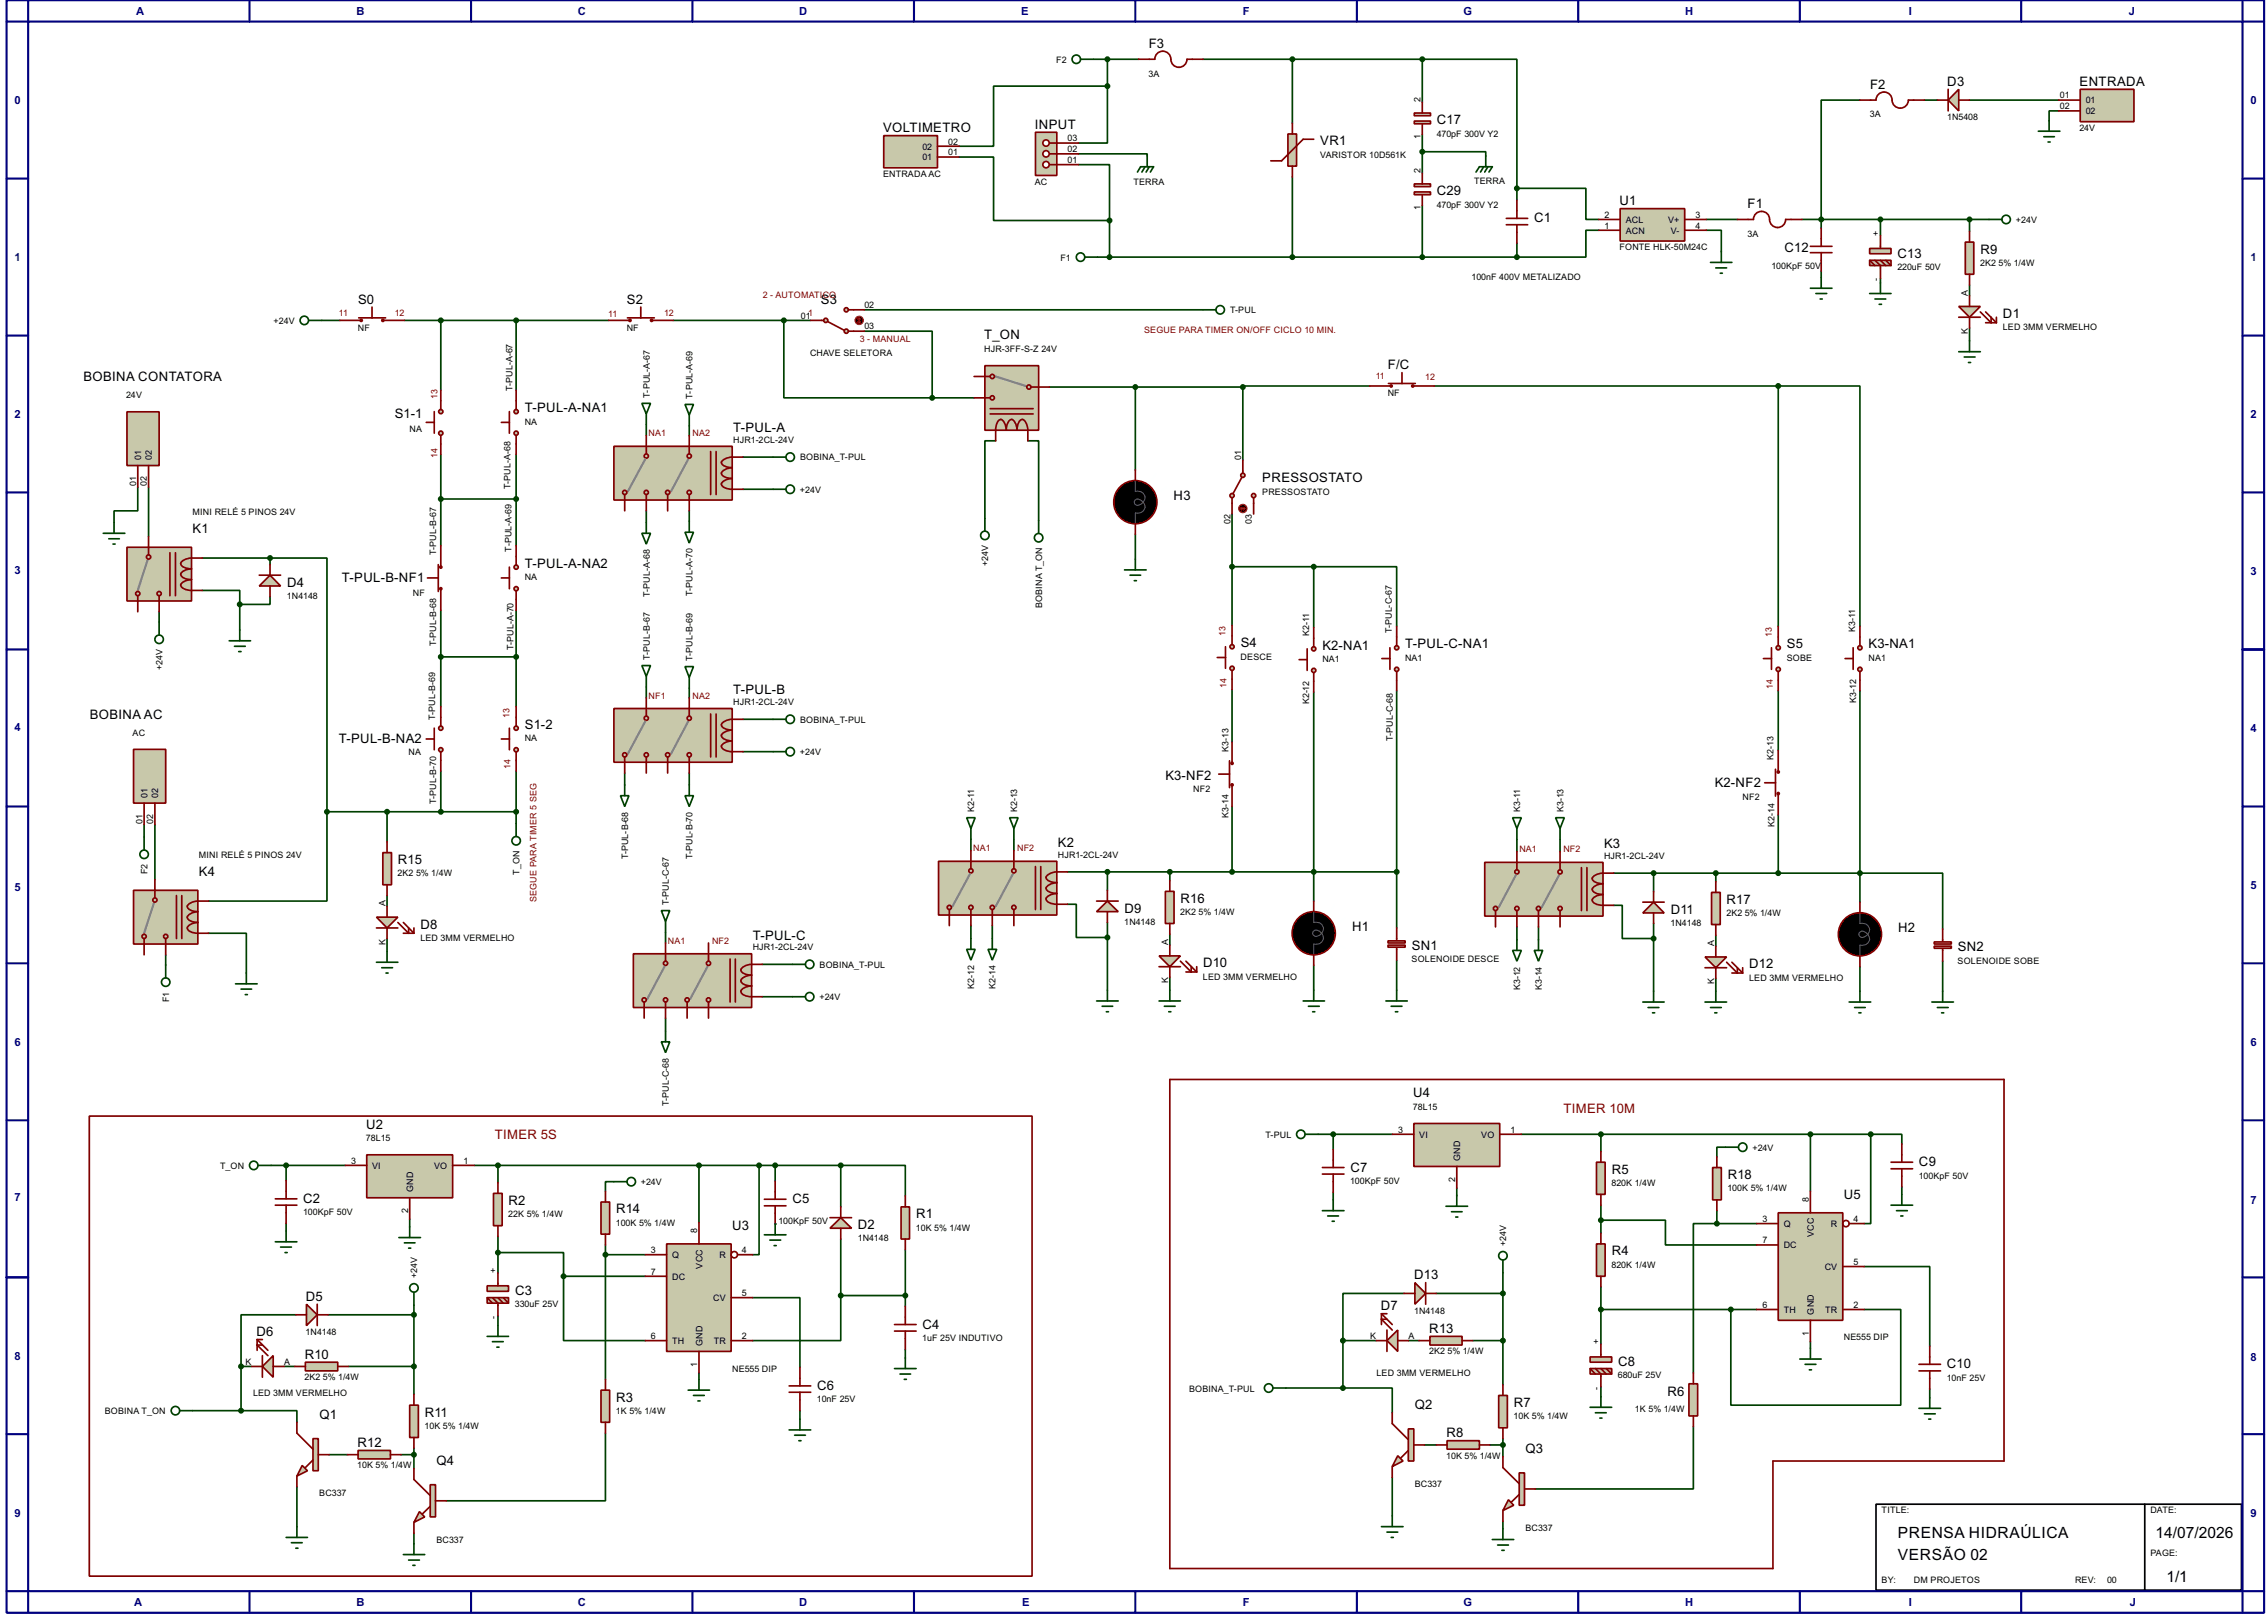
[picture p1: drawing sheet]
<svg xmlns="http://www.w3.org/2000/svg" width="536mm" height="383mm" viewBox="0 0 536 383" stroke-linecap="round" stroke-linejoin="round" font-family="sans-serif">
<defs><g id="words">
<g font-size="4.1">
<text x="448.4" y="363.5">PRENSA HIDRAÚLICA</text>
<text x="509.3" y="363.5">14/07/2026</text>
<text x="448.4" y="368.6">VERSÃO 02</text>
<text x="511.9" y="373.7">1/1</text>
</g>
<g font-size="3.5">
<text x="271.4" y="11.3">F3</text>
<text x="441.9" y="21">F2</text>
<text x="460.1" y="20.3">D3</text>
<text x="491.4" y="20.3">ENTRADA</text>
<text x="339.5" y="29.4">C17</text>
<text x="208.7" y="31.3">VOLTIMETRO</text>
<text x="244.5" y="30.4">INPUT</text>
<text x="312" y="34.4">VR1</text>
<text x="339.5" y="46.2">C29</text>
<text x="362.5" y="52.5">C1</text>
<text x="382.7" y="48.5">U1</text>
<text x="412.9" y="49.2">F1</text>
<text x="421.7" y="59.6">C12</text>
<text x="467.9" y="59.9">R9</text>
<text x="448.4" y="60.9">C13</text>
<text x="84.6" y="71.8">S0</text>
<text x="148.1" y="71.8">S2</text>
<text x="194" y="71.9">S3</text>
<text x="473.3" y="75.1">D1</text>
<text x="232.6" y="80.2">T_ON</text>
<text x="327.9" y="87.3">F/C</text>
<text x="19.7" y="90.1">BOBINA CONTATORA</text>
<text x="93.3" y="98.7">S1-1</text>
<text x="124" y="97.4">T-PUL-A-NA1</text>
<text x="173.3" y="102.1">T-PUL-A</text>
<text x="277.3" y="118.1">H3</text>
<text x="298.3" y="114">PRESSOSTATO</text>
<text x="45.5" y="126">K1</text>
<text x="80.8" y="137.6">T-PUL-B-NF1</text>
<text x="124" y="134.1">T-PUL-A-NA2</text>
<text x="67.9" y="138.6">D4</text>
<text x="293.2" y="153">S4</text>
<text x="312.5" y="153.5">K2-NA1</text>
<text x="332" y="153.2">T-PUL-C-NA1</text>
<text x="422.2" y="153.2">S5</text>
<text x="441.5" y="153.2">K3-NA1</text>
<text x="173.3" y="164.1">T-PUL-B</text>
<text x="21.2" y="169.9">BOBINA AC</text>
<text x="124" y="172.2">S1-2</text>
<text x="80.1" y="175.5">T-PUL-B-NA2</text>
<text x="275.4" y="184.2">K3-NF2</text>
<text x="405.2" y="186">K2-NF2</text>
<text x="250" y="200.2">K2</text>
<text x="379" y="200.4">K3</text>
<text x="47" y="207">K4</text>
<text x="94" y="204.2">R15</text>
<text x="265.7" y="215.6">D9</text>
<text x="278.9" y="213.3">R16</text>
<text x="394.8" y="215.9">D11</text>
<text x="408" y="213.6">R17</text>
<text x="99.4" y="219.4">D8</text>
<text x="319.5" y="220">H1</text>
<text x="448.5" y="220.3">H2</text>
<text x="177.9" y="222">T-PUL-C</text>
<text x="333.6" y="224.5">SN1</text>
<text x="462.6" y="224.7">SN2</text>
<text x="284.3" y="228.6">D10</text>
<text x="413.3" y="228.8">D12</text>
<text x="333.9" y="259.3">U4</text>
<text x="86.5" y="266.7">U2</text>
<text x="453.4" y="275.5">C9</text>
<text x="319.1" y="276.8">C7</text>
<text x="380.8" y="277.3">R5</text>
<text x="408.2" y="278.6">R18</text>
<text x="71.7" y="284.2">C2</text>
<text x="120.2" y="284.7">R2</text>
<text x="145.6" y="286.7">R14</text>
<text x="187.3" y="284.3">C5</text>
<text x="216.5" y="287.9">R1</text>
<text x="435.7" y="283.2">U5</text>
<text x="173" y="290.6">U3</text>
<text x="202.7" y="290.4">D2</text>
<text x="380.8" y="296.6">R4</text>
<text x="334.2" y="302.3">D13</text>
<text x="72.3" y="307.4">D5</text>
<text x="121.7" y="306">C3</text>
<text x="326.3" y="309.6">D7</text>
<text x="60.6" y="315.7">D6</text>
<text x="218" y="313.9">C4</text>
<text x="337.7" y="315">R13</text>
<text x="72" y="321.1">R10</text>
<text x="382.3" y="322.8">C8</text>
<text x="460" y="323.3">C10</text>
<text x="193.1" y="328.4">C6</text>
<text x="394" y="329.9">R6</text>
<text x="75.5" y="335.3">Q1</text>
<text x="100.4" y="334.7">R11</text>
<text x="145.6" y="331.2">R3</text>
<text x="334.3" y="333">Q2</text>
<text x="357.7" y="332.4">R7</text>
<text x="84.5" y="341.9">R12</text>
<text x="341.8" y="339.6">R8</text>
<text x="103.2" y="346.2">Q4</text>
<text x="360.5" y="343.4">Q3</text>
</g>
<g font-size="3.5" fill="#800000">
<text x="369.4" y="263.1">TIMER 10M</text>
<text x="116.9" y="269.1">TIMER 5S</text>
</g>
<g font-size="3" fill="#000080">
<text x="32.2" y="3.5">A</text>
<text x="84.2" y="3.5">B</text>
<text x="136.5" y="3.5">C</text>
<text x="188.8" y="3.5">D</text>
<text x="241.2" y="3.5">E</text>
<text x="293.6" y="3.5">F</text>
<text x="345.8" y="3.5">G</text>
<text x="398.1" y="3.5">H</text>
<text x="451" y="3.5">I</text>
<text x="503" y="3.5">J</text>
<text x="3.4" y="24.7">0</text>
<text x="531.7" y="24.7">0</text>
<text x="3.4" y="61.7">1</text>
<text x="531.7" y="61.7">1</text>
<text x="3.4" y="98.8">2</text>
<text x="531.7" y="98.8">2</text>
<text x="3.4" y="135.7">3</text>
<text x="531.7" y="135.9">3</text>
<text x="3.4" y="172.8">4</text>
<text x="531.7" y="173">4</text>
<text x="3.4" y="210.6">5</text>
<text x="531.7" y="210.1">5</text>
<text x="3.4" y="247.2">6</text>
<text x="531.7" y="247.2">6</text>
<text x="3.4" y="283.8">7</text>
<text x="531.7" y="284.5">7</text>
<text x="3.4" y="321.3">8</text>
<text x="531.7" y="321.6">8</text>
<text x="3.4" y="358.4">9</text>
<text x="531.7" y="358.4">9</text>
<text x="31.7" y="379.5">A</text>
<text x="84.2" y="379.5">B</text>
<text x="136.5" y="379.5">C</text>
<text x="188.8" y="379.5">D</text>
<text x="241.5" y="379.5">E</text>
<text x="293.6" y="379.5">F</text>
<text x="345.8" y="379.5">G</text>
<text x="398.1" y="379.5">H</text>
<text x="451" y="379.5">I</text>
<text x="503.2" y="379.5">J</text>
</g>
<g font-size="2.4">
<text x="249.5" y="14.8">F2</text>
<text x="271.4" y="18.1">3A</text>
<text x="486.7" y="23.3">01</text>
<text x="335.7" y="24.2" transform="rotate(-90 335.7 24.2)">2</text>
<text x="441.8" y="27.8">3A</text>
<text x="460.1" y="28.4">1N5408</text>
<text x="486.7" y="25.8">02</text>
<text x="492.8" y="24.4">01</text>
<text x="492.8" y="27">02</text>
<text x="218" y="35.3">02</text>
<text x="224.1" y="34.2">02</text>
<text x="252.3" y="36">02</text>
<text x="252.3" y="33.4">03</text>
<text x="335.7" y="33" transform="rotate(-90 335.7 33)">1</text>
<text x="339.5" y="32.3">470pF 300V Y2</text>
<text x="491.3" y="31">24V</text>
<text x="208.6" y="41.9">ENTRADA AC</text>
<text x="218" y="37.9">01</text>
<text x="224.1" y="36.7">01</text>
<text x="252.3" y="38.5">01</text>
<text x="311.9" y="37.3">VARISTOR 10D561K</text>
<text x="335.7" y="40.9" transform="rotate(-90 335.7 40.9)">2</text>
<text x="244.5" y="43.7">AC</text>
<text x="267.8" y="43.7">TERRA</text>
<text x="348.3" y="43.5">TERRA</text>
<text x="335.7" y="49.7" transform="rotate(-90 335.7 49.7)">1</text>
<text x="339.5" y="49">470pF 300V Y2</text>
<text x="379.1" y="54">1</text>
<text x="379.1" y="51.5">2</text>
<text x="384.1" y="52.6">ACL</text>
<text x="394.1" y="52.6">V+</text>
<text x="400.6" y="51.5">3</text>
<text x="400.6" y="54">4</text>
<text x="476.3" y="52.6">+24V</text>
<text x="382.6" y="59.2">FONTE HLK-50M24C</text>
<text x="384.1" y="55.2">ACN</text>
<text x="394.8" y="55.2">V-</text>
<text x="412.9" y="56">3A</text>
<text x="443.9" y="55.7" transform="rotate(-90 443.9 55.7)">+</text>
<text x="250.5" y="61.5">F1</text>
<text x="418.6" y="63.5">100KpF 50V</text>
<text x="448.3" y="63.8">220uF 50V</text>
<text x="467.9" y="62.8">2K2</text>
<text x="472.2" y="62.8">5% 1/4W</text>
<text x="347.7" y="66.1">100nF 400V METALIZADO</text>
<text x="443.9" y="66.5" transform="rotate(-90 443.9 66.5)">-</text>
<text x="465" y="69.9" transform="rotate(-90 465 69.9)">A</text>
<text x="64.7" y="76.5">+24V</text>
<text x="189.3" y="75.3">01</text>
<text x="204.3" y="72.8">02</text>
<text x="204.3" y="77.9">03</text>
<text x="290.6" y="74">T-PUL</text>
<text x="84.6" y="78.2">NF</text>
<text x="148.1" y="78.2">NF</text>
<text x="191.4" y="84">CHAVE SELETORA</text>
<text x="232.5" y="83.1">HJR-3FF-S-Z 24V</text>
<text x="465" y="78.9" transform="rotate(-90 465 78.9)">K</text>
<text x="473.2" y="78.1">LED 3MM VERMELHO</text>
<text x="29.8" y="94.1">24V</text>
<text x="121.1" y="92.5" transform="rotate(-90 121.1 92.5)">T-PUL-A-67</text>
<text x="153.5" y="94" transform="rotate(-90 153.5 94)">T-PUL-A-67</text>
<text x="163.7" y="94.2" transform="rotate(-90 163.7 94.2)">T-PUL-A-69</text>
<text x="327.9" y="93.7">NF</text>
<text x="124" y="100.3">NA</text>
<text x="96.8" y="102.1">NA</text>
<text x="173.2" y="104.6">HJR1-2CL-24V</text>
<text x="33.3" y="108.7" transform="rotate(-90 33.3 108.7)">01</text>
<text x="35.9" y="108.7" transform="rotate(-90 35.9 108.7)">02</text>
<text x="189" y="108.8">BOBINA_T-PUL</text>
<text x="293.3" y="108.7" transform="rotate(-90 293.3 108.7)">01</text>
<text x="32.2" y="114.9" transform="rotate(-90 32.2 114.9)">01</text>
<text x="34.7" y="114.9" transform="rotate(-90 34.7 114.9)">02</text>
<text x="120.6" y="115.6" transform="rotate(-90 120.6 115.6)">T-PUL-A-68</text>
<text x="189" y="116.4">+24V</text>
<text x="298.2" y="116.9">PRESSOSTATO</text>
<text x="45.5" y="121.6">MINI RELÉ 5 PINOS 24V</text>
<text x="290.7" y="123.8" transform="rotate(-90 290.7 123.8)">02</text>
<text x="295.8" y="123.8" transform="rotate(-90 295.8 123.8)">03</text>
<text x="103" y="131.2" transform="rotate(-90 103 131.2)">T-PUL-B-67</text>
<text x="120.9" y="130.3" transform="rotate(-90 120.9 130.3)">T-PUL-A-69</text>
<text x="124" y="137.1">NA</text>
<text x="233.5" y="133.8" transform="rotate(-90 233.5 133.8)">+24V</text>
<text x="67.8" y="141.6">1N4148</text>
<text x="97.5" y="140.8">NF</text>
<text x="153.5" y="141.1" transform="rotate(-90 153.5 141.1)">T-PUL-A-68</text>
<text x="163.7" y="140.8" transform="rotate(-90 163.7 140.8)">T-PUL-A-70</text>
<text x="246.2" y="143.7" transform="rotate(-90 246.2 143.7)">BOBINA T_ON</text>
<text x="328.8" y="149.7" transform="rotate(-90 328.8 149.7)">T-PUL-C-67</text>
<text x="438.4" y="149.4" transform="rotate(-90 438.4 149.4)">K3-11</text>
<text x="103" y="152.7" transform="rotate(-90 103 152.7)">T-PUL-B-68</text>
<text x="121.4" y="153.7" transform="rotate(-90 121.4 153.7)">T-PUL-A-70</text>
<text x="153.5" y="156" transform="rotate(-90 153.5 156)">T-PUL-B-67</text>
<text x="293.1" y="155.9">DESCE</text>
<text x="309.3" y="150.2" transform="rotate(-90 309.3 150.2)">K2-11</text>
<text x="38.4" y="158.3" transform="rotate(-90 38.4 158.3)">+24V</text>
<text x="163.7" y="156.2" transform="rotate(-90 163.7 156.2)">T-PUL-B-69</text>
<text x="312.4" y="156.4">NA1</text>
<text x="332" y="156.2">NA1</text>
<text x="422.2" y="156.2">SOBE</text>
<text x="441.5" y="156.2">NA1</text>
<text x="173.2" y="166.5">HJR1-2CL-24V</text>
<text x="309.3" y="166.4" transform="rotate(-90 309.3 166.4)">K2-12</text>
<text x="438.6" y="166.1" transform="rotate(-90 438.6 166.1)">K3-12</text>
<text x="31.3" y="173.8">AC</text>
<text x="102.8" y="170.2" transform="rotate(-90 102.8 170.2)">T-PUL-B-69</text>
<text x="189" y="170.7">BOBINA_T-PUL</text>
<text x="96.5" y="178.4">NA</text>
<text x="124" y="175.1">NA</text>
<text x="189" y="178.4">+24V</text>
<text x="290.3" y="177.6" transform="rotate(-90 290.3 177.6)">K3-13</text>
<text x="329.1" y="175.1" transform="rotate(-90 329.1 175.1)">T-PUL-C-68</text>
<text x="419.1" y="179.6" transform="rotate(-90 419.1 179.6)">K2-13</text>
<text x="34.9" y="188.5" transform="rotate(-90 34.9 188.5)">01</text>
<text x="37.4" y="188.5" transform="rotate(-90 37.4 188.5)">02</text>
<text x="103" y="190" transform="rotate(-90 103 190)">T-PUL-B-70</text>
<text x="230.2" y="191.9" transform="rotate(-90 230.2 191.9)">K2-11</text>
<text x="240.4" y="191.9" transform="rotate(-90 240.4 191.9)">K2-13</text>
<text x="281.9" y="187.1">NF2</text>
<text x="359.2" y="191.9" transform="rotate(-90 359.2 191.9)">K3-11</text>
<text x="369.4" y="191.9" transform="rotate(-90 369.4 191.9)">K3-13</text>
<text x="411.7" y="188.9">NF2</text>
<text x="33.7" y="194.6" transform="rotate(-90 33.7 194.6)">01</text>
<text x="36.2" y="194.6" transform="rotate(-90 36.2 194.6)">02</text>
<text x="290.3" y="193.3" transform="rotate(-90 290.3 193.3)">K3-14</text>
<text x="419.3" y="195.3" transform="rotate(-90 419.3 195.3)">K2-14</text>
<text x="47" y="202.7">MINI RELÉ 5 PINOS 24V</text>
<text x="148.4" y="203.1" transform="rotate(-90 148.4 203.1)">T-PUL-B-68</text>
<text x="163.7" y="203.1" transform="rotate(-90 163.7 203.1)">T-PUL-B-70</text>
<text x="249.9" y="202.7">HJR1-2CL-24V</text>
<text x="379" y="202.9">HJR1-2CL-24V</text>
<text x="34.9" y="206.6" transform="rotate(-90 34.9 206.6)">F2</text>
<text x="94" y="207.1">2K2</text>
<text x="98.3" y="207.1">5% 1/4W</text>
<text x="122.8" y="206.7" transform="rotate(-90 122.8 206.7)">T_ON</text>
<text x="91.1" y="214.1" transform="rotate(-90 91.1 214.1)">A</text>
<text x="158.1" y="213.9" transform="rotate(-90 158.1 213.9)">T-PUL-C-67</text>
<text x="265.7" y="218.5">1N4148</text>
<text x="278.9" y="216.2">2K2</text>
<text x="283.2" y="216.2">5% 1/4W</text>
<text x="394.7" y="218.8">1N4148</text>
<text x="407.9" y="216.5">2K2</text>
<text x="412.3" y="216.5">5% 1/4W</text>
<text x="91" y="223.2" transform="rotate(-90 91 223.2)">K</text>
<text x="99.3" y="222.3">LED 3MM VERMELHO</text>
<text x="177.8" y="224.5">HJR1-2CL-24V</text>
<text x="276" y="223.3" transform="rotate(-90 276 223.3)">A</text>
<text x="333.5" y="227.4">SOLENOIDE DESCE</text>
<text x="405" y="223.5" transform="rotate(-90 405 223.5)">A</text>
<text x="462.5" y="227.7">SOLENOIDE SOBE</text>
<text x="193.6" y="228.7">BOBINA_T-PUL</text>
<text x="230.2" y="233.7" transform="rotate(-90 230.2 233.7)">K2-12</text>
<text x="235.3" y="233.7" transform="rotate(-90 235.3 233.7)">K2-14</text>
<text x="276" y="232.3" transform="rotate(-90 276 232.3)">K</text>
<text x="284.2" y="231.5">LED 3MM VERMELHO</text>
<text x="359.2" y="234" transform="rotate(-90 359.2 234)">K3-12</text>
<text x="364.3" y="234" transform="rotate(-90 364.3 234)">K3-14</text>
<text x="405" y="232.6" transform="rotate(-90 405 232.6)">K</text>
<text x="413.3" y="231.7">LED 3MM VERMELHO</text>
<text x="39.9" y="236.8" transform="rotate(-90 39.9 236.8)">F1</text>
<text x="193.6" y="236.3">+24V</text>
<text x="158" y="261.3" transform="rotate(-90 158 261.3)">T-PUL-C-68</text>
<text x="333.9" y="262.2">78L15</text>
<text x="86.5" y="269.6">78L15</text>
<text x="299" y="268.8">T-PUL</text>
<text x="330.4" y="267.6">3</text>
<text x="335.3" y="268.8">VI</text>
<text x="350" y="268.8">VO</text>
<text x="356.9" y="267.6">1</text>
<text x="83" y="275">3</text>
<text x="109.5" y="275">1</text>
<text x="345" y="274.3" transform="rotate(-90 345 274.3)">GND</text>
<text x="414.1" y="271.9">+24V</text>
<text x="52" y="276.2">T_ON</text>
<text x="87.9" y="276.2">VI</text>
<text x="97.6" y="281.7" transform="rotate(-90 97.6 281.7)">GND</text>
<text x="102.6" y="276.2">VO</text>
<text x="151.4" y="280">+24V</text>
<text x="319" y="279.7">100KpF 50V</text>
<text x="343.8" y="279.3" transform="rotate(-90 343.8 279.3)">2</text>
<text x="380.8" y="280.2">820K 1/4W</text>
<text x="408.2" y="281.5">100K 5% 1/4W</text>
<text x="453.4" y="278.5">100KpF 50V</text>
<text x="71.6" y="287.1">100KpF 50V</text>
<text x="96.4" y="286.7" transform="rotate(-90 96.4 286.7)">2</text>
<text x="120.1" y="287.6">22K 5% 1/4W</text>
<text x="427.4" y="284" transform="rotate(-90 427.4 284)">8</text>
<text x="145.5" y="289.6">100K 5% 1/4W</text>
<text x="164.8" y="291.4" transform="rotate(-90 164.8 291.4)">8</text>
<text x="183.9" y="289.3">100KpF 50V</text>
<text x="202.7" y="293.3">1N4148</text>
<text x="216.4" y="290.8">10K 5% 1/4W</text>
<text x="416.5" y="293.8">7</text>
<text x="416.5" y="288.7">3</text>
<text x="421.4" y="289.9">Q</text>
<text x="428.6" y="292.3" transform="rotate(-90 428.6 292.3)">VCC</text>
<text x="432.6" y="289.9">R</text>
<text x="438" y="288.7">4</text>
<text x="153.8" y="296.1">3</text>
<text x="158.8" y="297.3">Q</text>
<text x="166" y="299.7" transform="rotate(-90 166 299.7)">VCC</text>
<text x="170" y="297.3">R</text>
<text x="175.3" y="296.1">4</text>
<text x="355.9" y="294.4" transform="rotate(-90 355.9 294.4)">+24V</text>
<text x="380.8" y="299.5">820K 1/4W</text>
<text x="421.4" y="295">DC</text>
<text x="438" y="298.9">5</text>
<text x="98.6" y="302.1" transform="rotate(-90 98.6 302.1)">+24V</text>
<text x="117.2" y="300.8" transform="rotate(-90 117.2 300.8)">+</text>
<text x="153.8" y="301.2">7</text>
<text x="158.8" y="302.4">DC</text>
<text x="431.1" y="300.1">CV</text>
<text x="117.3" y="311.7" transform="rotate(-90 117.3 311.7)">-</text>
<text x="121.7" y="308.9">330uF 25V</text>
<text x="168.5" y="307.4">CV</text>
<text x="175.3" y="306.2">5</text>
<text x="334.1" y="310.4">1N4148</text>
<text x="416.5" y="309">6</text>
<text x="421.4" y="310.2">TH</text>
<text x="428.6" y="310.6" transform="rotate(-90 428.6 310.6)">GND</text>
<text x="431.2" y="310.2">TR</text>
<text x="438" y="309">2</text>
<text x="72.2" y="315.4">1N4148</text>
<text x="153.8" y="316.4">6</text>
<text x="158.8" y="317.6">TH</text>
<text x="168.6" y="317.6">TR</text>
<text x="175.3" y="316.4">2</text>
<text x="217.9" y="316.8">1uF 25V INDUTIVO</text>
<text x="323.7" y="316.4">K</text>
<text x="332.8" y="316.4">A</text>
<text x="377.9" y="317.5" transform="rotate(-90 377.9 317.5)">+</text>
<text x="427.4" y="315.7" transform="rotate(-90 427.4 315.7)">1</text>
<text x="435.6" y="316.7">NE555 DIP</text>
<text x="58" y="322.5">K</text>
<text x="67.1" y="322.5">A</text>
<text x="164.7" y="323" transform="rotate(-90 164.7 323)">1</text>
<text x="166" y="318" transform="rotate(-90 166 318)">GND</text>
<text x="337.7" y="320">2K2</text>
<text x="342" y="320">5% 1/4W</text>
<text x="59.8" y="329.9">LED 3MM VERMELHO</text>
<text x="72" y="326.1">2K2</text>
<text x="76.3" y="326.1">5% 1/4W</text>
<text x="173" y="324.1">NE555 DIP</text>
<text x="280.9" y="329">BOBINA_T-PUL</text>
<text x="325.2" y="325.1">LED 3MM VERMELHO</text>
<text x="377.9" y="328.4" transform="rotate(-90 377.9 328.4)">-</text>
<text x="382.3" y="325.7">680uF 25V</text>
<text x="460" y="326.2">10nF 25V</text>
<text x="24.7" y="334.1">BOBINA T_ON</text>
<text x="145.5" y="334.1">1K 5% 1/4W</text>
<text x="193" y="331.3">10nF 25V</text>
<text x="357.6" y="335.4">10K 5% 1/4W</text>
<text x="386.3" y="333.6">1K 5% 1/4W</text>
<text x="100.3" y="337.6">10K 5% 1/4W</text>
<text x="84.4" y="346.9">10K 5% 1/4W</text>
<text x="341.7" y="344.7">10K 5% 1/4W</text>
<text x="75.4" y="353.5">BC337</text>
<text x="334.3" y="351.3">BC337</text>
<text x="444.6" y="357.5">TITLE:</text>
<text x="508.1" y="357.5">DATE:</text>
<text x="103.1" y="364.5">BC337</text>
<text x="360.4" y="361.7">BC337</text>
<text x="508.1" y="367.7">PAGE:</text>
<text x="444.6" y="374.1">BY:</text>
<text x="452.2" y="374.1">DM PROJETOS</text>
<text x="490.3" y="374.1">REV:</text>
<text x="497.9" y="374.1">00</text>
</g>
<g font-size="2.4" fill="#800000">
<text x="180.3" y="70.4">2 - AUTOMATICO</text>
<text x="80.1" y="74.7">11</text>
<text x="93.3" y="74.7">12</text>
<text x="143.7" y="75">11</text>
<text x="156.9" y="74.7">12</text>
<text x="191" y="74.7">1</text>
<text x="203.2" y="80.8">3 - MANUAL</text>
<text x="270.3" y="78.8">SEGUE PARA TIMER ON/OFF CICLO 10 MIN.</text>
<text x="325.1" y="89.6">11</text>
<text x="336.8" y="89.8">12</text>
<text x="103.4" y="94.4" transform="rotate(-90 103.4 94.4)">13</text>
<text x="153.2" y="103.1">NA1</text>
<text x="163.6" y="103.1">NA2</text>
<text x="103.4" y="108.1" transform="rotate(-90 103.4 108.1)">14</text>
<text x="289.6" y="150.3" transform="rotate(-90 289.6 150.3)">13</text>
<text x="418.6" y="150.5" transform="rotate(-90 418.6 150.5)">13</text>
<text x="153.2" y="165.1">NF1</text>
<text x="163.6" y="165.1">NA2</text>
<text x="289.8" y="162.5" transform="rotate(-90 289.8 162.5)">14</text>
<text x="418.9" y="162.8" transform="rotate(-90 418.9 162.8)">14</text>
<text x="120.4" y="169.6" transform="rotate(-90 120.4 169.6)">13</text>
<text x="120.7" y="181.8" transform="rotate(-90 120.7 181.8)">14</text>
<text x="229.9" y="201.2">NA1</text>
<text x="240.3" y="201.2">NF2</text>
<text x="359" y="201.4">NA1</text>
<text x="369.4" y="201.4">NF2</text>
<text x="126.8" y="213.1" transform="rotate(-90 126.8 213.1)">SEGUE PARA TIMER 5 SEG</text>
<text x="157.8" y="223">NA1</text>
<text x="168.2" y="223">NF2</text>
</g>
</g></defs>
<g fill="none" stroke="#004000" stroke-width=".4">
<path d="M358.4 47.3v-2.8h16.3v7.4h3.1M377.8 54.4h-3.1v6.4h-16.3v-3.3M403.2 54.4h3.5v5.1M403.2 51.9h7.3M425.8 51.9h44.2M430.3 51.9v2M444.3 51.9v3.8M465.4 51.9v2.8M95.6 75.7h48.2M104.2 75.7v16.5M122 75.7v16.5M159.1 75.7h32.5"/>
<path d="M185.2 75.7v18.3h35.1M204.3 78.3h16v15.7M204.3 73.2h80M430.3 64.1v1.5M444.3 65.8v1.1M465.4 67.4v2.5M465.4 77.5v3.1M220.3 94h9.9M248 91.5h45.7M268.3 91.5v19.6M293.7 91.5v17.3M323.7 91.2h-30v.3"/>
<path d="M338.9 91.2h81.3M420.2 91.2h19.3v56.8M420.2 91.2v56.8M104.2 107.4v21.6M104.2 117.9h17.8M122 107.4v21.6M152.7 100.4v2.5M162.9 100.6v2.3M175.6 108h7.1M175.6 115.6h7.1M235.3 104.2h-2.6v18.3M242.9 104.2h2.5v18.8"/>
<path d="M47.8 139.5h8.9v3.3M47.8 131.9h16v1.5M152.7 120.7v2.8M162.9 120.7v2.5M268.3 126.3v5.8M291.1 121.5v26.3M291.1 133.9h19.3M310.4 133.9h19.6v14.1M310.4 133.9v14.4M37.6 144.6v2.4M56.7 142.8v6.1M63.8 141v1.8h-7.1"/>
<path d="M104.2 144.2v22.8M104.2 155.2h17.8M122 144.2v22.8M152.7 162.4v2.5M162.9 162.6v2.3M175.6 170h7.1M175.6 177.6h7.1M291.1 163v12.3M310.4 163.5v49.4M330 163.2v56.1M420.2 163.2v14.1M439.5 163.2v50"/>
<path d="M104.2 182.2v9.6M147.6 182.7v2.8M162.9 182.7v2.8M229.4 198.3v2.7M239.6 198.3v2.7M291.1 190.6v15.4M358.4 198.3v2.9M368.6 198.3v2.9M420.2 192.6v13.7M91.5 211.6v2.6M229.4 218.7v3.1M234.5 218.7v3.1"/>
<path d="M252.3 213.7h2v7.8h7.4M252.3 206h77.7M261.7 206v4.4M261.7 218v16M276.4 206v2.1M358.4 219v3.1M363.5 219v3.1M381.3 206.3h77.7v13.2M381.3 213.9h2v7.9h7.4M390.7 206.3v4.3M390.7 218.2v16M405.4 206.3v2"/>
<path d="M91.5 221.8v3M157.3 220.3v2.5M180.1 227.9h7.2M180.1 235.5h7.2M276.4 220.8v2.5M276.4 230.9v3.1M310.4 228.1v5.9M330 226.9v7.1M405.4 221v2.6M405.4 231.2v3M439.5 228.4v5.8M459 227.1v7.1"/>
<path d="M157.3 240.6v3M81.6 275.4h-14v3.5M112.1 275.4h5.6v4.1M311.5 268h17.5M315 268v3.6M359.5 268h82.5M378.3 268v4.1M407.7 271.1h-2v2.3M427.8 268v13.5M442 268v21.1h-1.5M442 268h7.4v2.3M67.6 289.1v1.8"/>
<path d="M96.8 288.1v1.8M198.7 292.8v13.3M213.9 295.3v10.8h-15.2M315 281.7v1.8M344.2 280.7v1.8M378.3 288.3h15.2v5.9h21.6M378.3 284.8v6.6M405.7 289.1h-5.6v35.3M405.7 289.1h9.4M405.7 286.1v3M440.5 299.3h15.5v18.8M449.4 280.5v1.7"/>
<path d="M117.7 311v2.2M198.7 306.1v10.7h-20.8M317.3 316.8h7.9M317.3 316.8v11.2M331.8 305.6h-14.5v11.2M332.8 316.8h2.5M339.4 305.6h15.7M348 316.8h7.1M355.1 300.8v26.4M378.3 304.1v13.5M378.3 309.4h36.8M409 309.4v22.6h40.1v-22.6h-8.6"/>
<path d="M427.8 317v1.6M303.8 328h13.5M317.3 328h11.7v5.8M355.1 339.9v4.3M378.3 327.7v2.3M400.1 337.1v14.7h-37.3M456 328.2v2.1M329 349.1v9.1M336.6 341.4h2.8M352.1 341.4h3M355.1 359.5v1.7"/>
</g>
<circle cx="183.2" cy="289.2" r=".2" fill="#004000"/>
<g fill="none" stroke="#004000" stroke-width=".4">
<path d="M258.4 14h10.6M261.7 14v6.4M284.3 14h51.8M305.4 14v15.1M336.1 14h22.3v30.5M336.1 14v10.2M226.6 37.1h8.2v15h27.4M254.8 36.4h16.3v.5M254.8 38.9h7.4v13.2M261.7 20.4v13.4h-6.9M261.7 20.4h-26.9v14.2h-8.2M336.1 35.9h15v1"/>
<path d="M336.1 31.8v9.1M439.5 23.7h-9.2v28.2M454.7 23.7h3.1M465.4 23.7h21.1M486.5 26.2h-2.3v2.3M262.2 52.1v8.7M305.4 41.8v19M336.1 48.6v12.2M76 75.7h4.3M259.4 60.8h99M32.6 115.1v5.6h-5.6v2.8M35.1 115.1v11.7"/>
<path d="M63.8 131.9h13.5v59.9M34.1 194.9v2.9M36.6 194.9v12.9M77.3 191.8v21.1h-28M77.3 191.8h44.7M91.5 191.8v7.1M122 182.2v12.4M39.2 225.6v2.4M49.3 220.5h8.9v9.4M64.1 275.4h3.5M117.7 275.4h81M145.1 279.2h-2v2.3"/>
<path d="M165.2 275.4v13.5M179.4 275.4v21.1h-1.5M183.2 275.4v3.7M198.7 275.4h15.2v7.2M198.7 275.4v9.8M117.7 296h15.5v5.6M117.7 292.2v8.6M143.1 296.5h9.4M143.1 294.2v31.7M69.9 310.7h-12.9v12.2M77.5 310.7h20.3M97.8 308.4v21.1"/>
<path d="M133.2 301.6v15.2h19.3M133.2 301.6h19.3M177.9 306.6h11.1v16.5M213.9 306.1v2.6M213.9 318.8v2.1M45.5 333.3h11.5M57 333.3h13.2v2.8M57 322.9h2.5M57 322.9v10.4M67.1 322.9h2.6M82.4 322.9h15.4M143.1 338.6v16h-37.6"/>
<path d="M165.2 324.4v1.5M189 333.3v2M70.2 351.3v9.4M77.8 343.7h4.3M94.8 343.7h3M97.8 342.2v4.8M97.8 362.3v2.5"/>
</g>
<path d="M382.8 49.3h15.3v7.7h-15.3z" fill-rule="evenodd" fill="#c8c8aa" stroke="#800000" stroke-width=".4"/>
<path d="M355.9 53.1h5.1M355.9 51.6h5.1M358.4 47.3v4.3M358.4 53.1v4.4M377.8 54.4h5M377.8 51.9h5M398.1 54.4h5.1M398.1 51.9h5.1M410.5 51.9h3.8a1.9 1.9 0 0 1 1.9-1.9 1.9 1.9 0 0 1 1.9 1.9 1.9 1.9 0 0 0 1.9 1.9 1.9 1.9 0 0 0 1.9-1.9h3.9" fill="none" stroke="#800000" stroke-width=".4"/>
<g fill="#004000" stroke="#004000" stroke-width=".4">
<circle cx="358.4" cy="60.8" r=".5"/>
<circle cx="358.4" cy="44.5" r=".5"/>
</g>
<g fill="none" stroke="#004000" stroke-width=".4">
<path d="M406.7 59.5v2.5M470 51.9h3M73 75.7h3M404.2 62h5M405.4 63.3h2.6M406.5 64.6h.5"/>
<circle cx="474" cy="51.9" r="1"/>
<circle cx="71.9" cy="75.7" r="1"/>
</g>
<path d="M145.1 105.5h27.9v12.7h-27.9z" fill="#c8c8aa" stroke="#800000" stroke-width=".4"/>
<path d="M162.6 108.5l-4 7.6" fill="none" stroke="#808080" stroke-width=".5"/>
<g fill="#c8c8aa" stroke="#800000" stroke-width=".4">
<circle cx="162.8" cy="107.8" r=".5"/>
<circle cx="162.8" cy="116.4" r=".5"/>
</g>
<path d="M162.9 105.5v1.7M162.9 116.9v1.3M167.9 106.7v10.2M169.2 106.7v10.2M173 108l-1.2 .2a1.82 1.82 0 0 0-1.3 1.1 2.35 2.35 0 0 0 2.5 1.2 2.76 2.76 0 0 0-2.5 1.3 2.35 2.35 0 0 0 2.5 1.3 2.67 2.67 0 0 0-2.5 1.3 2.35 2.35 0 0 0 2.5 1.2" fill="none" stroke="#800000" stroke-width=".4"/>
<g fill="#c8c8aa" stroke="#800000" stroke-width=".4">
<circle cx="152.7" cy="107.8" r=".5"/>
<circle cx="157.7" cy="116.4" r=".5"/>
</g>
<path d="M152.7 105.5v1.7M157.8 116.9v1.3" fill="none" stroke="#800000" stroke-width=".4"/>
<path d="M152.5 108.5l-4.1 7.6" fill="none" stroke="#808080" stroke-width=".5"/>
<circle cx="152.7" cy="116.4" r=".5" fill="#c8c8aa" stroke="#800000" stroke-width=".4"/>
<path d="M152.7 116.9v1.3" fill="none" stroke="#800000" stroke-width=".4"/>
<circle cx="147.6" cy="116.4" r=".5" fill="#c8c8aa" stroke="#800000" stroke-width=".4"/>
<path d="M147.6 116.9v3.8M152.7 102.9v2.6M152.7 118.2v2.5M157.8 118.2v2.5M162.9 102.9v2.6M162.9 118.2v2.5M173 115.6h2.6M173 108h2.6" fill="none" stroke="#800000" stroke-width=".4"/>
<g fill="none" stroke="#004000" stroke-width=".4">
<path d="M182.7 108h3"/>
<circle cx="186.7" cy="108" r="1"/>
</g>
<path d="M30 129.3h15.3v12.7h-15.3z" fill="#c8c8aa" stroke="#800000" stroke-width=".4"/>
<path d="M34.9 132.4l-2.3 7.1" fill="none" stroke="#808080" stroke-width=".5"/>
<g fill="#c8c8aa" stroke="#800000" stroke-width=".4">
<circle cx="35.1" cy="131.6" r=".5"/>
<circle cx="37.6" cy="140.3" r=".5"/>
</g>
<path d="M35.1 129.3v1.8M40.2 130.6v10.2M41.5 130.6v10.2M45.3 131.9a2.61 2.61 0 0 0-2.6 1.3 2.31 2.31 0 0 0 2.6 1.2 2.68 2.68 0 0 0-2.6 1.3 2.27 2.27 0 0 0 2.6 1.3 2.68 2.68 0 0 0-2.6 1.2 2.33 2.33 0 0 0 2.6 1.3M37.6 140.8v1.2" fill="none" stroke="#800000" stroke-width=".4"/>
<circle cx="32.5" cy="140.3" r=".5" fill="#c8c8aa" stroke="#800000" stroke-width=".4"/>
<path d="M35.1 126.8v2.5M45.3 139.5h2.5M45.3 131.9h2.5M32.6 140.8v3.8M37.6 142v2.6" fill="none" stroke="#800000" stroke-width=".4"/>
<g fill="none" stroke="#004000" stroke-width=".4">
<path d="M37.6 147v3"/>
<circle cx="37.6" cy="151.1" r="1"/>
</g>
<path d="M232.7 86.4h12.7v15.3h-12.7z" fill="#c8c8aa" stroke="#800000" stroke-width=".4"/>
<path d="M235.3 89l7.1 2.2" fill="none" stroke="#808080" stroke-width=".5"/>
<g fill="#c8c8aa" stroke="#800000" stroke-width=".4">
<circle cx="243.1" cy="91.5" r=".5"/>
<circle cx="234.4" cy="94" r=".5"/>
</g>
<path d="M232.7 94h1.3M234 97.8h10.1M234 96.6h10.1M243.6 91.5h1.8M235.3 101.7v-.7a2.03 2.03 0 0 1 1.2-1.9 2.68 2.68 0 0 1 1.3 2.6 2.33 2.33 0 0 1 1.3-2.6 2.68 2.68 0 0 1 1.2 2.6 2.27 2.27 0 0 1 1.3-2.6 2.68 2.68 0 0 1 1.3 2.6" fill="none" stroke="#800000" stroke-width=".4"/>
<circle cx="234.4" cy="89" r=".5" fill="#c8c8aa" stroke="#800000" stroke-width=".4"/>
<path d="M230.2 89h3.8M230.2 94h2.5M245.4 91.5h2.6M235.3 101.7v2.5M242.9 101.7v2.5" fill="none" stroke="#800000" stroke-width=".4"/>
<g fill="none" stroke="#004000" stroke-width=".4">
<path d="M245.4 123v3"/>
<circle cx="245.4" cy="127.1" r="1"/>
</g>
<path d="M334.1 265.5h20.3v10.1h-20.3z" fill="#c8c8aa" stroke="#800000" stroke-width=".4"/>
<path d="M312.5 277.4h5.1M312.5 275.9h5.1M315 271.6v4.3M315 277.4v4.3M329 268h5.1M344.2 275.6v5.1M354.4 268h5.1" fill="none" stroke="#800000" stroke-width=".4"/>
<circle cx="315" cy="268" r=".5" fill="#004000" stroke="#004000" stroke-width=".4"/>
<path d="M312.5 286.1h5.1M313.7 287.3h2.6M314.8 288.6h.5M315 283.5v2.6M341.7 285h5.1M343 286.3h2.5M344 287.6h.5M344.2 282.5v2.5" fill="none" stroke="#004000" stroke-width=".4"/>
<path d="M377.2 274.6h2.1v7.6h-2.1z" fill="#c8c8aa" stroke="#800000" stroke-width=".4"/>
<path d="M378.3 272.1v2.5M378.3 282.2v2.6" fill="none" stroke="#800000" stroke-width=".4"/>
<g fill="#c8c8aa" stroke="#800000" stroke-width=".4">
<path d="M375.7 320.6h5.1v1.3h-5.1z"/>
<path d="M375.7 323.4h5.1v1.3h-5.1z"/>
</g>
<path d="M378.3 317.6v3M375.7 323.4l1.3 1.3M377 323.4l1.3 1.3v3M378.3 323.4l1.2 1.3M379.5 323.4l1.3 1.3" fill="none" stroke="#800000" stroke-width=".4"/>
<path d="M375.7 332.5h5.1M377 333.8h2.5M378 335.1h.5M378.3 330v2.5" fill="none" stroke="#004000" stroke-width=".4"/>
<circle cx="378.2" cy="268" r=".5" fill="#004000" stroke="#004000" stroke-width=".4"/>
<path d="M420.2 286.6h15.2v25.4h-15.2z" fill="#c8c8aa" stroke="#800000" stroke-width=".4"/>
<g fill="none" stroke="#800000" stroke-width=".4">
<path d="M446.8 276.2h5.1M446.8 274.6h5.1M449.4 270.3v4.3M449.4 276.2v4.3M415.1 289.1h5.1M415.1 294.2h5.1M427.8 281.5v5.1M435.4 299.3h5.1M436.9 289.1h3.6M415.1 309.4h5.1M427.8 312v5M435.4 309.4h5.1"/>
<circle cx="436.1" cy="289.1" r=".75"/>
</g>
<path d="M446.8 284.8h5.1M448.1 286.1h2.6M449.1 287.3h.5M449.4 282.2v2.6M427.8 318.6v2.5M425.3 321.1h5M426.5 322.4h2.6M427.5 323.7h.5" fill="none" stroke="#004000" stroke-width=".4"/>
<circle cx="427.7" cy="268" r=".5" fill="#004000" stroke="#004000" stroke-width=".4"/>
<path d="M399.1 327h2v7.6h-2z" fill="#c8c8aa" stroke="#800000" stroke-width=".4"/>
<path d="M400.1 324.4v2.6M400.1 334.6v2.5" fill="none" stroke="#800000" stroke-width=".4"/>
<path d="M330.3 344l1.2 1.2-2.5 1.3z" fill="#c8c8aa" stroke="#800000" stroke-width=".4"/>
<path d="M332.8 337.6h1.3v7.6h-1.3z" fill="#c8c8aa" stroke="#800000" stroke-width=".4"/>
<path d="M329 333.8v2.6l3.8 3.8M329 346.5v2.6M332.8 342.7l-1.8 1.8M334.1 341.4h2.5" fill="none" stroke="#800000" stroke-width=".4"/>
<g fill="none" stroke="#004000" stroke-width=".4">
<path d="M232.7 122.5v3M308.4 268h3.1M300.8 328h3M329 358.2v2.5M326.4 360.7h5.1M327.7 362h2.6M328.7 363.3h.5M352.6 363.8h5.1M353.9 365.1h2.5M354.9 366.3h.5M355.1 361.2v2.6"/>
<circle cx="232.7" cy="126.5" r="1"/>
<circle cx="307.3" cy="268" r="1"/>
<circle cx="299.7" cy="328" r="1"/>
</g>
<path d="M354.1 329.7h2.1v7.7h-2.1z" fill="#c8c8aa" stroke="#800000" stroke-width=".4"/>
<path d="M355.1 327.2v2.5M355.1 337.4v2.5" fill="none" stroke="#800000" stroke-width=".4"/>
<path d="M341.9 340.4h7.7v2h-7.7z" fill="#c8c8aa" stroke="#800000" stroke-width=".4"/>
<path d="M339.4 341.4h2.5M349.6 341.4h2.5" fill="none" stroke="#800000" stroke-width=".4"/>
<circle cx="355.1" cy="341.4" r=".5" fill="#004000" stroke="#004000" stroke-width=".4"/>
<path d="M356.4 354.4l1.3 1.3-2.6 1.2z" fill="#c8c8aa" stroke="#800000" stroke-width=".4"/>
<path d="M359 348h1.2v7.7h-1.2z" fill="#c8c8aa" stroke="#800000" stroke-width=".4"/>
<path d="M355.1 344.2v2.6l3.9 3.8M355.1 356.9v2.6M359 353.1l-1.8 1.8M360.2 351.8h2.6" fill="none" stroke="#800000" stroke-width=".4"/>
<g fill="none" stroke="#004000" stroke-width=".4">
<path d="M355.1 297.7v3.1"/>
<circle cx="355.1" cy="296.7" r="1"/>
</g>
<path d="M208.8 32.1h12.7v7.6h-12.7z" fill-rule="evenodd" fill="#c8c8aa" stroke="#800000" stroke-width=".4"/>
<path d="M221.5 37.1h5.1M221.5 34.6h5.1" fill="none" stroke="#800000" stroke-width=".4"/>
<path d="M61.3 138.5l2.5-2.6 2.5 2.6z" fill="#c8c8aa" stroke="#800000" stroke-width=".4"/>
<path d="M427.8 58.2h5.1M427.8 59.7h5.1M430.3 53.9v4.3M430.3 59.7v4.4M61.3 135.9h5M63.8 133.4v2.5M63.8 138.5v2.5" fill="none" stroke="#800000" stroke-width=".4"/>
<g fill="#004000" stroke="#004000" stroke-width=".4">
<circle cx="317.3" cy="328" r=".5"/>
<circle cx="430.3" cy="51.9" r=".5"/>
</g>
<path d="M427.8 68.1h5.1M429.1 69.4h2.5M430.1 70.7h.5M430.3 65.6v2.5" fill="none" stroke="#004000" stroke-width=".4"/>
<g fill="#c8c8aa" stroke="#800000" stroke-width=".4">
<path d="M441.8 58.7h5v1.3h-5z"/>
<path d="M441.8 61.5h5v1.3h-5z"/>
</g>
<path d="M444.3 55.7v3M441.8 61.5l1.2 1.3M443 61.5l1.3 1.3v3M444.3 61.5l1.3 1.3M445.6 61.5l1.2 1.3" fill="none" stroke="#800000" stroke-width=".4"/>
<circle cx="444.3" cy="51.9" r=".5" fill="#004000" stroke="#004000" stroke-width=".4"/>
<path d="M441.8 69.4h5M443 70.7h2.6M444 71.9h.6M444.3 66.9v2.5" fill="none" stroke="#004000" stroke-width=".4"/>
<path d="M464.4 57.2h2v7.6h-2z" fill="#c8c8aa" stroke="#800000" stroke-width=".4"/>
<path d="M465.4 54.7v2.5M465.4 64.8v2.6" fill="none" stroke="#800000" stroke-width=".4"/>
<path d="M462.8 72.4h5.1l-2.5 2.6z" fill="#c8c8aa" stroke="#800000" stroke-width=".4"/>
<path d="M462.8 75h5.1M465.4 69.9v2.5M465.4 75v2.5M467.9 73.7l2.6 2.6v-1.3M469.2 73.7l2.5 2.6M469.2 76.3h2.5M471.7 75v1.3" fill="none" stroke="#800000" stroke-width=".4"/>
<path d="M462.8 83.1h5.1M464.1 84.4h2.6M465.1 85.7h.5M465.4 80.6v2.5" fill="none" stroke="#004000" stroke-width=".4"/>
<path d="M337.9 315.8h7.6v2h-7.6z" fill="#c8c8aa" stroke="#800000" stroke-width=".4"/>
<path d="M335.3 316.8h2.6M345.5 316.8h2.5" fill="none" stroke="#800000" stroke-width=".4"/>
<path d="M327.7 316.8l2.6-2.5v5z" fill="#c8c8aa" stroke="#800000" stroke-width=".4"/>
<path d="M325.2 316.8h2.5M326.4 310.4l2.6 2.6M326.4 310.4h1.3M326.4 310.4v2.6M327.7 314.3v5M327.7 311.7h-1.3l2.6 2.6M330.3 316.8h2.5" fill="none" stroke="#800000" stroke-width=".4"/>
<g fill="#004000" stroke="#004000" stroke-width=".4">
<circle cx="355.1" cy="316.8" r=".5"/>
<circle cx="465.3" cy="51.9" r=".5"/>
</g>
<g fill="#c8c8aa" stroke="#800000" stroke-width=".4">
<circle cx="85.4" cy="75.7" r=".25"/>
<circle cx="90.5" cy="75.7" r=".25"/>
</g>
<path d="M80.3 75.7h5.1M84.8 75.1h6.3M87.9 72.6v2.5M90.5 75.7h5.1" fill="none" stroke="#800000" stroke-width=".4"/>
<circle cx="104.1" cy="97.3" r=".5" fill="#c8c8aa" stroke="#800000" stroke-width=".4"/>
<path d="M104.2 94.7v2.1M104.2 102.9v2" fill="none" stroke="#800000" stroke-width=".4"/>
<circle cx="104.1" cy="102.4" r=".5" fill="#c8c8aa" stroke="#800000" stroke-width=".4"/>
<path d="M100.7 99.8h1.9M102.6 97.3v5.1M104.2 92.2v2.5M104.2 104.9v2.5" fill="none" stroke="#800000" stroke-width=".4"/>
<circle cx="104.1" cy="75.7" r=".5" fill="#004000" stroke="#004000" stroke-width=".4"/>
<circle cx="121.9" cy="97.3" r=".5" fill="#c8c8aa" stroke="#800000" stroke-width=".4"/>
<path d="M122 94.7v2.1M122 102.9v2" fill="none" stroke="#800000" stroke-width=".4"/>
<circle cx="121.9" cy="102.4" r=".5" fill="#c8c8aa" stroke="#800000" stroke-width=".4"/>
<path d="M118.5 99.8h1.9M120.4 97.3v5.1M122 92.2v2.5M122 104.9v2.5" fill="none" stroke="#800000" stroke-width=".4"/>
<path d="M151.7 95.3h2l-1 2.5zM152.7 97.8v2.6M161.9 95.6h2l-1 2.5zM162.9 98.1v2.5M151.7 126h2l-1 2.6zM152.7 123.5v2.5M161.9 125.8h2l-1 2.5zM162.9 123.2v2.6" fill="none" stroke="#004000" stroke-width=".4"/>
<g fill="#c8c8aa" stroke="#800000" stroke-width=".4">
<circle cx="104.2" cy="139.1" r=".25"/>
<circle cx="104.2" cy="134" r=".25"/>
</g>
<path d="M101 136.6h2.6M103.6 133.4v6.4M104.2 129v5M104.2 139.1v5.1" fill="none" stroke="#800000" stroke-width=".4"/>
<circle cx="121.9" cy="134" r=".5" fill="#c8c8aa" stroke="#800000" stroke-width=".4"/>
<path d="M122 131.5v2M122 139.6v2.1" fill="none" stroke="#800000" stroke-width=".4"/>
<circle cx="121.9" cy="139.1" r=".5" fill="#c8c8aa" stroke="#800000" stroke-width=".4"/>
<path d="M118.5 136.6h1.9M120.4 134v5.1M122 129v2.5M122 141.7v2.5" fill="none" stroke="#800000" stroke-width=".4"/>
<g fill="#004000" stroke="#004000" stroke-width=".4">
<circle cx="121.9" cy="117.9" r=".5"/>
<circle cx="104.1" cy="117.9" r=".5"/>
</g>
<circle cx="121.9" cy="172.1" r=".5" fill="#c8c8aa" stroke="#800000" stroke-width=".4"/>
<path d="M122 169.5v2.1M122 177.7v2" fill="none" stroke="#800000" stroke-width=".4"/>
<circle cx="121.9" cy="177.2" r=".5" fill="#c8c8aa" stroke="#800000" stroke-width=".4"/>
<path d="M118.5 174.6h1.9M120.4 172.1v5.1M122 167v2.5M122 179.7v2.5" fill="none" stroke="#800000" stroke-width=".4"/>
<g fill="none" stroke="#004000" stroke-width=".4">
<path d="M122 194.6v3.1"/>
<circle cx="121.9" cy="198.7" r="1"/>
</g>
<circle cx="104.1" cy="172.1" r=".5" fill="#c8c8aa" stroke="#800000" stroke-width=".4"/>
<path d="M104.2 169.5v2.1M104.2 177.7v2" fill="none" stroke="#800000" stroke-width=".4"/>
<circle cx="104.1" cy="177.2" r=".5" fill="#c8c8aa" stroke="#800000" stroke-width=".4"/>
<path d="M100.7 174.6h1.9M102.6 172.1v5.1M104.2 167v2.5M104.2 179.7v2.5" fill="none" stroke="#800000" stroke-width=".4"/>
<g fill="#004000" stroke="#004000" stroke-width=".4">
<circle cx="104.1" cy="155.2" r=".5"/>
<circle cx="121.9" cy="155.2" r=".5"/>
</g>
<path d="M145.1 167.4h27.9v12.7h-27.9z" fill="#c8c8aa" stroke="#800000" stroke-width=".4"/>
<path d="M162.6 170.5l-4 7.6" fill="none" stroke="#808080" stroke-width=".5"/>
<g fill="#c8c8aa" stroke="#800000" stroke-width=".4">
<circle cx="162.8" cy="169.7" r=".5"/>
<circle cx="162.8" cy="178.4" r=".5"/>
</g>
<path d="M162.9 167.4v1.8M162.9 178.9v1.2M167.9 168.7v10.2M169.2 168.7v10.2M173 170a2.67 2.67 0 0 0-2.5 1.3 2.35 2.35 0 0 0 2.5 1.2l-1.2 .2a1.82 1.82 0 0 0-1.3 1.1 2.31 2.31 0 0 0 2.5 1.3l-1.2 .2a1.82 1.82 0 0 0-1.3 1 2.37 2.37 0 0 0 2.5 1.3" fill="none" stroke="#800000" stroke-width=".4"/>
<g fill="#c8c8aa" stroke="#800000" stroke-width=".4">
<circle cx="152.7" cy="169.7" r=".5"/>
<circle cx="157.7" cy="178.4" r=".5"/>
</g>
<path d="M152.7 167.4v1.8M157.8 178.9v1.2" fill="none" stroke="#800000" stroke-width=".4"/>
<path d="M152.5 170.5l-4.1 7.6" fill="none" stroke="#808080" stroke-width=".5"/>
<circle cx="152.7" cy="178.4" r=".5" fill="#c8c8aa" stroke="#800000" stroke-width=".4"/>
<path d="M152.7 178.9v1.2" fill="none" stroke="#800000" stroke-width=".4"/>
<circle cx="147.6" cy="178.4" r=".5" fill="#c8c8aa" stroke="#800000" stroke-width=".4"/>
<path d="M147.6 178.9v3.8M152.7 164.9v2.5M162.9 164.9v2.5M173 177.6h2.6M173 170h2.6M152.7 180.1v2.6M157.8 180.1v2.6M162.9 180.1v2.6" fill="none" stroke="#800000" stroke-width=".4"/>
<g fill="none" stroke="#004000" stroke-width=".4">
<path d="M54.2 151.4h5M55.4 152.7h2.6M56.4 154h.6M56.7 148.9v2.5M151.7 157.3h2l-1 2.5zM152.7 159.8v2.6M161.9 157.5h2l-1 2.6zM162.9 160.1v2.5M182.7 170h3M146.6 188h2l-1 2.6zM147.6 185.5v2.5M161.9 188h2l-1 2.6z"/>
<path d="M162.9 185.5v2.5"/>
<circle cx="186.7" cy="170" r="1"/>
</g>
<g fill="#004000" stroke="#004000" stroke-width=".4">
<circle cx="63.8" cy="131.9" r=".5"/>
<circle cx="56.6" cy="142.8" r=".5"/>
</g>
<path d="M90.5 201.5h2v7.6h-2z" fill="#c8c8aa" stroke="#800000" stroke-width=".4"/>
<path d="M91.5 198.9v2.6M91.5 209.1v2.5" fill="none" stroke="#800000" stroke-width=".4"/>
<path d="M89 216.7h5l-2.5 2.6z" fill="#c8c8aa" stroke="#800000" stroke-width=".4"/>
<path d="M89 219.3h5M91.5 214.2v2.5M91.5 219.3v2.5M94 218l2.6 2.5v-1.2M95.3 218l2.5 2.5M97.8 219.3v1.2M95.3 220.5h2.5" fill="none" stroke="#800000" stroke-width=".4"/>
<path d="M89 227.4h5M90.2 228.7h2.6M91.2 229.9h.5M91.5 224.8v2.6" fill="none" stroke="#004000" stroke-width=".4"/>
<circle cx="104.1" cy="191.8" r=".5" fill="#004000" stroke="#004000" stroke-width=".4"/>
<g fill="#c8c8aa" stroke="#800000" stroke-width=".4">
<circle cx="148.9" cy="75.7" r=".25"/>
<circle cx="154" cy="75.7" r=".25"/>
</g>
<path d="M143.8 75.7h5.1M148.3 75.1h6.3M151.4 72.6v2.5M154 75.7h5.1" fill="none" stroke="#800000" stroke-width=".4"/>
<circle cx="121.9" cy="75.7" r=".5" fill="#004000" stroke="#004000" stroke-width=".4"/>
<circle cx="195.1" cy="75.7" r=".5" fill="#c8c8aa" stroke="#800000" stroke-width=".4"/>
<path d="M194.1 75.7h.5" fill="none" stroke="#800000" stroke-width=".4"/>
<circle cx="199.9" cy="73.2" r=".5" fill="#c8c8aa" stroke="#800000" stroke-width=".4"/>
<path d="M195.6 76l3.8 2M200.5 73.2h1.2" fill="none" stroke="#800000" stroke-width=".4"/>
<circle cx="199.9" cy="78.3" r=".5" fill="#c8c8aa" stroke="#800000" stroke-width=".4"/>
<path d="M191.6 75.7h2.5M200.5 78.3h3.8M201.7 73.2h2.6" fill="none" stroke="#800000" stroke-width=".4"/>
<circle cx="203" cy="75.7" r="1" fill="#400000" stroke="#f00" stroke-width=".24"/>
<path d="M202.7 76l.3 .3M203 75.2v1.1M203 75.2l-.3 .3M203 75.2l.3 .3M203.3 76l-.3 .3" fill="none" stroke="#f00" stroke-width=".24"/>
<g fill="none" stroke="#004000" stroke-width=".4">
<path d="M284.3 73.2h3"/>
<circle cx="288.3" cy="73.2" r="1"/>
</g>
<circle cx="293.6" cy="112.3" r=".5" fill="#c8c8aa" stroke="#800000" stroke-width=".4"/>
<path d="M293.7 111.3v.5" fill="none" stroke="#800000" stroke-width=".4"/>
<circle cx="291.1" cy="117.1" r=".5" fill="#c8c8aa" stroke="#800000" stroke-width=".4"/>
<path d="M291.1 117.7v1.2M293.4 112.8l-2 3.8" fill="none" stroke="#800000" stroke-width=".4"/>
<circle cx="296.2" cy="117.1" r=".5" fill="#c8c8aa" stroke="#800000" stroke-width=".4"/>
<path d="M291.1 118.9v2.6M293.7 108.8v2.5M296.2 117.7v3.8" fill="none" stroke="#800000" stroke-width=".4"/>
<circle cx="293.6" cy="120.2" r="1" fill="#400000" stroke="#f00" stroke-width=".24"/>
<path d="M293.4 119.9l-.2 .3M293.9 119.9l.3 .3M293.2 120.2h1M293.2 120.2l.2 .3M294.2 120.2l-.3 .3" fill="none" stroke="#f00" stroke-width=".24"/>
<g fill="#004000" stroke="#004000" stroke-width=".4">
<circle cx="185.2" cy="75.7" r=".5"/>
<circle cx="220.2" cy="94" r=".5"/>
</g>
<g fill="none" stroke="#004000" stroke-width=".4">
<path d="M182.7 115.6h3M182.7 177.6h3M307.9 236.5h5.1M309.2 237.8h2.5M310.2 239.1h.5M310.4 234v2.5"/>
<circle cx="186.7" cy="115.6" r="1"/>
<circle cx="186.7" cy="177.6" r="1"/>
</g>
<circle cx="310.4" cy="220.5" r="5.1" fill="#000" stroke="#800000" stroke-width=".4"/>
<path d="M310.4 215.4v2.6a1.69 1.69 0 0 1 2.2 1.1 1.69 1.69 0 0 1-1.3 2.1 .77 .77 0 0 1-1.1-.7 .77 .77 0 0 1 1.1-.7 1.68 1.68 0 0 1 1.3 1.5 1.68 1.68 0 0 1-1 1.7l-1.2 .1v2.5" fill="none" stroke="#606060" stroke-width=".25"/>
<path d="M315.3 213.9l-1 1.5M317.8 217l-1.5 1M314.3 225.6l1 1.5M316.3 223.1l1.5 1M316.8 220.5h1.8" fill="none" stroke="#feffff" stroke-width=".25"/>
<path d="M310.4 212.9v2.5M310.4 225.6v2.5" fill="none" stroke="#800000" stroke-width=".4"/>
<circle cx="291.1" cy="152.8" r=".5" fill="#c8c8aa" stroke="#800000" stroke-width=".4"/>
<path d="M291.1 150.3v2M291.1 158.4v2.1" fill="none" stroke="#800000" stroke-width=".4"/>
<circle cx="291.1" cy="157.9" r=".5" fill="#c8c8aa" stroke="#800000" stroke-width=".4"/>
<path d="M287.6 155.4h2M289.6 152.8v5.1M291.1 147.8v2.5M291.1 160.5v2.5" fill="none" stroke="#800000" stroke-width=".4"/>
<circle cx="310.4" cy="153.3" r=".5" fill="#c8c8aa" stroke="#800000" stroke-width=".4"/>
<path d="M310.4 150.8v2M310.4 158.9v2.1" fill="none" stroke="#800000" stroke-width=".4"/>
<circle cx="310.4" cy="158.4" r=".5" fill="#c8c8aa" stroke="#800000" stroke-width=".4"/>
<path d="M307 155.9h1.9M308.9 153.3v5.1M310.4 148.3v2.5M310.4 161v2.5" fill="none" stroke="#800000" stroke-width=".4"/>
<circle cx="330" cy="153.1" r=".5" fill="#c8c8aa" stroke="#800000" stroke-width=".4"/>
<path d="M330 150.5v2.1M330 158.7v2" fill="none" stroke="#800000" stroke-width=".4"/>
<circle cx="330" cy="158.2" r=".5" fill="#c8c8aa" stroke="#800000" stroke-width=".4"/>
<path d="M326.5 155.6h1.9M328.4 153.1v5.1M330 148v2.5M330 160.7v2.5" fill="none" stroke="#800000" stroke-width=".4"/>
<path d="M149.7 225.4h27.9v12.7h-27.9z" fill="#c8c8aa" stroke="#800000" stroke-width=".4"/>
<path d="M167.2 228.4l-4.1 7.6" fill="none" stroke="#808080" stroke-width=".5"/>
<g fill="#c8c8aa" stroke="#800000" stroke-width=".4">
<circle cx="167.4" cy="227.6" r=".5"/>
<circle cx="167.4" cy="236.3" r=".5"/>
</g>
<path d="M167.4 225.4v1.7M167.4 236.8v1.3M172.5 226.6v10.2M173.8 226.6v10.2M177.6 227.9a2.7 2.7 0 0 0-2.5 1.3 2.31 2.31 0 0 0 2.5 1.2 2.61 2.61 0 0 0-2.5 1.3 2.31 2.31 0 0 0 2.5 1.3 2.68 2.68 0 0 0-2.5 1.2 2.27 2.27 0 0 0 2.5 1.3" fill="none" stroke="#800000" stroke-width=".4"/>
<g fill="#c8c8aa" stroke="#800000" stroke-width=".4">
<circle cx="157.2" cy="227.6" r=".5"/>
<circle cx="162.3" cy="236.3" r=".5"/>
</g>
<path d="M157.3 225.4v1.7M162.4 236.8v1.3" fill="none" stroke="#800000" stroke-width=".4"/>
<path d="M157 228.4l-4 7.6" fill="none" stroke="#808080" stroke-width=".5"/>
<circle cx="157.2" cy="236.3" r=".5" fill="#c8c8aa" stroke="#800000" stroke-width=".4"/>
<path d="M157.3 236.8v1.3" fill="none" stroke="#800000" stroke-width=".4"/>
<circle cx="152.2" cy="236.3" r=".5" fill="#c8c8aa" stroke="#800000" stroke-width=".4"/>
<path d="M152.2 236.8v3.8M157.3 222.8v2.6M157.3 238.1v2.5M162.4 238.1v2.5M167.4 222.8v2.6M167.4 238.1v2.5M177.6 235.5h2.5M177.6 227.9h2.5" fill="none" stroke="#800000" stroke-width=".4"/>
<g fill="none" stroke="#004000" stroke-width=".4">
<path d="M156.3 215.2h2l-1 2.5zM157.3 217.7v2.6M187.3 227.9h3M187.3 235.5h3M156.3 246.2h2l-1 2.5zM157.3 243.6v2.6"/>
<circle cx="191.3" cy="227.9" r="1"/>
<circle cx="191.3" cy="235.5" r="1"/>
</g>
<g fill="#004000" stroke="#004000" stroke-width=".4">
<circle cx="291.1" cy="133.9" r=".5"/>
<circle cx="310.4" cy="133.9" r=".5"/>
</g>
<path d="M259.1 215.4l2.6-2.5 2.5 2.5z" fill="#c8c8aa" stroke="#800000" stroke-width=".4"/>
<path d="M259.1 212.9h5.1M261.7 210.4v2.5M261.7 215.4v2.6" fill="none" stroke="#800000" stroke-width=".4"/>
<path d="M259.1 236.5h5.1M260.4 237.8h2.5M261.4 239.1h.5M261.7 234v2.5" fill="none" stroke="#004000" stroke-width=".4"/>
<circle cx="261.6" cy="206" r=".5" fill="#004000" stroke="#004000" stroke-width=".4"/>
<path d="M275.4 210.6h2v7.6h-2z" fill="#c8c8aa" stroke="#800000" stroke-width=".4"/>
<path d="M276.4 208.1v2.5M276.4 218.2v2.6" fill="none" stroke="#800000" stroke-width=".4"/>
<path d="M273.9 225.9h5l-2.5 2.5z" fill="#c8c8aa" stroke="#800000" stroke-width=".4"/>
<path d="M273.9 228.4h5M276.4 223.3v2.6M276.4 228.4v2.5M278.9 227.1l2.6 2.6v-1.3M280.2 227.1l2.6 2.6M280.2 229.7h2.6M282.8 228.4v1.3" fill="none" stroke="#800000" stroke-width=".4"/>
<path d="M273.9 236.5h5M275.1 237.8h2.6M276.2 239.1h.5M276.4 234v2.5" fill="none" stroke="#004000" stroke-width=".4"/>
<g fill="#004000" stroke="#004000" stroke-width=".4">
<circle cx="276.4" cy="206" r=".5"/>
<circle cx="310.4" cy="206" r=".5"/>
<circle cx="261.6" cy="221.5" r=".5"/>
</g>
<g fill="#c8c8aa" stroke="#800000" stroke-width=".4">
<circle cx="291.1" cy="185.5" r=".25"/>
<circle cx="291.1" cy="180.4" r=".25"/>
</g>
<path d="M290.5 179.8v6.3M291.1 175.3v5.1M288 182.9h2.5M291.1 185.5v5.1M330 221.8v.5M330 223.8v.5" fill="none" stroke="#800000" stroke-width=".4"/>
<circle cx="291.1" cy="206" r=".5" fill="#004000" stroke="#004000" stroke-width=".4"/>
<g fill="#c8c8aa" stroke="#800000" stroke-width=".4">
<path d="M328 223.3h4v.5h-4z"/>
<path d="M328 222.3h4v.5h-4z"/>
</g>
<path d="M330 219.3v2.5M330 224.3v2.6" fill="none" stroke="#800000" stroke-width=".4"/>
<circle cx="330" cy="206" r=".5" fill="#004000" stroke="#004000" stroke-width=".4"/>
<path d="M327.5 236.5h5M328.7 237.8h2.6M329.7 239.1h.6M330 234v2.5" fill="none" stroke="#004000" stroke-width=".4"/>
<path d="M221.8 203.5h27.9v12.7h-27.9z" fill="#c8c8aa" stroke="#800000" stroke-width=".4"/>
<path d="M239.3 206.6l-4 7.6" fill="none" stroke="#808080" stroke-width=".5"/>
<g fill="#c8c8aa" stroke="#800000" stroke-width=".4">
<circle cx="239.5" cy="205.8" r=".5"/>
<circle cx="239.5" cy="214.4" r=".5"/>
</g>
<path d="M239.6 203.5v1.8M239.6 214.9v1.3M244.7 204.8v10.1M245.9 204.8v10.1M249.7 206a2.76 2.76 0 0 0-2.5 1.3 2.35 2.35 0 0 0 2.5 1.3 2.76 2.76 0 0 0-2.5 1.3 2.35 2.35 0 0 0 2.5 1.2l-1.2 .2a1.82 1.82 0 0 0-1.3 1.1 2.31 2.31 0 0 0 2.5 1.3" fill="none" stroke="#800000" stroke-width=".4"/>
<g fill="#c8c8aa" stroke="#800000" stroke-width=".4">
<circle cx="229.4" cy="205.8" r=".5"/>
<circle cx="234.4" cy="214.4" r=".5"/>
</g>
<path d="M229.4 203.5v1.8M234.5 214.9v1.3" fill="none" stroke="#800000" stroke-width=".4"/>
<path d="M229.2 206.6l-4.1 7.6" fill="none" stroke="#808080" stroke-width=".5"/>
<circle cx="229.4" cy="214.4" r=".5" fill="#c8c8aa" stroke="#800000" stroke-width=".4"/>
<path d="M229.4 214.9v1.3" fill="none" stroke="#800000" stroke-width=".4"/>
<circle cx="224.3" cy="214.4" r=".5" fill="#c8c8aa" stroke="#800000" stroke-width=".4"/>
<path d="M224.3 214.9v3.8M229.4 201v2.5M229.4 216.2v2.5M234.5 216.2v2.5M239.6 201v2.5M239.6 216.2v2.5M249.7 213.7h2.6M249.7 206h2.6" fill="none" stroke="#800000" stroke-width=".4"/>
<path d="M228.4 193.2h2l-1 2.6zM229.4 195.8v2.5M238.6 193.2h2l-1 2.6zM239.6 195.8v2.5M228.4 224.3h2l-1 2.6zM229.4 221.8v2.5M233.5 224.3h2l-1 2.6zM234.5 221.8v2.5" fill="none" stroke="#004000" stroke-width=".4"/>
<g fill="#c8c8aa" stroke="#800000" stroke-width=".4">
<circle cx="328.7" cy="91.2" r=".25"/>
<circle cx="333.8" cy="91.2" r=".25"/>
</g>
<path d="M323.7 91.2h5M328.1 90.6h6.3M331.3 88.1v2.5M333.8 91.2h5.1" fill="none" stroke="#800000" stroke-width=".4"/>
<circle cx="293.6" cy="91.5" r=".5" fill="#004000" stroke="#004000" stroke-width=".4"/>
<circle cx="420.1" cy="153.1" r=".5" fill="#c8c8aa" stroke="#800000" stroke-width=".4"/>
<path d="M420.2 150.5v2.1M420.2 158.7v2" fill="none" stroke="#800000" stroke-width=".4"/>
<circle cx="420.1" cy="158.2" r=".5" fill="#c8c8aa" stroke="#800000" stroke-width=".4"/>
<path d="M416.7 155.6h1.9M418.6 153.1v5.1M420.2 148v2.5M420.2 160.7v2.5M439.5 213.2v2.5M439.5 225.9v2.5" fill="none" stroke="#800000" stroke-width=".4"/>
<circle cx="439.4" cy="220.8" r="5.1" fill="#000" stroke="#800000" stroke-width=".4"/>
<path d="M439.5 215.7v2.5a1.69 1.69 0 0 1 2.2 1.2 1.69 1.69 0 0 1-1.4 2 .8 .8 0 0 1-1.1-.9 .8 .8 0 0 1 1.4-.3 1.66 1.66 0 0 1 1 2.2 1.66 1.66 0 0 1-2.1 .9v2.6" fill="none" stroke="#606060" stroke-width=".25"/>
<path d="M444.3 214.2l-1 1.5M446.8 217.2l-1.5 1M443.3 225.9l1 1.5M445.3 223.3l1.5 1M445.8 220.8h1.8" fill="none" stroke="#feffff" stroke-width=".25"/>
<path d="M436.9 236.8h5.1M438.2 238.1h2.5M439.2 239.3h.5M439.5 234.2v2.6" fill="none" stroke="#004000" stroke-width=".4"/>
<path d="M390.7 213.2l2.5 2.5h-5z" fill="#c8c8aa" stroke="#800000" stroke-width=".4"/>
<path d="M388.2 213.2h5M390.7 210.6v2.6M390.7 215.7v2.5" fill="none" stroke="#800000" stroke-width=".4"/>
<path d="M388.2 236.8h5M389.4 238.1h2.6M390.5 239.3h.5M390.7 234.2v2.6" fill="none" stroke="#004000" stroke-width=".4"/>
<circle cx="390.7" cy="206.3" r=".5" fill="#004000" stroke="#004000" stroke-width=".4"/>
<path d="M404.4 210.9h2.1v7.6h-2.1z" fill="#c8c8aa" stroke="#800000" stroke-width=".4"/>
<path d="M405.4 208.3v2.6M405.4 218.5v2.5" fill="none" stroke="#800000" stroke-width=".4"/>
<path d="M402.9 226.1h5.1l-2.6 2.6z" fill="#c8c8aa" stroke="#800000" stroke-width=".4"/>
<path d="M402.9 228.7h5.1M405.4 223.6v2.5M405.4 228.7v2.5M408 227.4l2.5 2.5v-1.2M409.2 227.4l2.6 2.5M409.2 229.9h2.6M411.8 228.7v1.2M459 222.1v.5M459 224.1v.5" fill="none" stroke="#800000" stroke-width=".4"/>
<path d="M402.9 236.8h5.1M404.2 238.1h2.5M405.2 239.3h.5M405.4 234.2v2.6" fill="none" stroke="#004000" stroke-width=".4"/>
<g fill="#004000" stroke="#004000" stroke-width=".4">
<circle cx="405.4" cy="206.3" r=".5"/>
<circle cx="439.4" cy="206.3" r=".5"/>
<circle cx="390.7" cy="221.8" r=".5"/>
<circle cx="420.1" cy="206.3" r=".5"/>
</g>
<g fill="#c8c8aa" stroke="#800000" stroke-width=".4">
<path d="M457 223.6h4.1v.5h-4.1z"/>
<path d="M457 222.6h4.1v.5h-4.1z"/>
</g>
<path d="M459 219.5v2.6M459 224.6v2.5" fill="none" stroke="#800000" stroke-width=".4"/>
<path d="M456.5 236.8h5.1M457.8 238.1h2.5M458.8 239.3h.5M459 234.2v2.6" fill="none" stroke="#004000" stroke-width=".4"/>
<path d="M350.8 203.8h28v12.7h-28z" fill="#c8c8aa" stroke="#800000" stroke-width=".4"/>
<path d="M368.4 206.8l-4.1 7.6" fill="none" stroke="#808080" stroke-width=".5"/>
<g fill="#c8c8aa" stroke="#800000" stroke-width=".4">
<circle cx="368.6" cy="206" r=".5"/>
<circle cx="368.6" cy="214.7" r=".5"/>
</g>
<path d="M368.6 203.8v1.7M368.6 215.2v1.3M373.7 205v10.2M375 205v10.2M378.8 206.3a2.68 2.68 0 0 0-2.6 1.3 2.31 2.31 0 0 0 2.6 1.2 2.7 2.7 0 0 0-2.6 1.3 2.31 2.31 0 0 0 2.6 1.3 2.61 2.61 0 0 0-2.6 1.3 2.31 2.31 0 0 0 2.6 1.2" fill="none" stroke="#800000" stroke-width=".4"/>
<g fill="#c8c8aa" stroke="#800000" stroke-width=".4">
<circle cx="358.4" cy="206" r=".5"/>
<circle cx="363.5" cy="214.7" r=".5"/>
</g>
<path d="M358.4 203.8v1.7M363.5 215.2v1.3" fill="none" stroke="#800000" stroke-width=".4"/>
<path d="M358.2 206.8l-4.1 7.6" fill="none" stroke="#808080" stroke-width=".5"/>
<circle cx="358.4" cy="214.7" r=".5" fill="#c8c8aa" stroke="#800000" stroke-width=".4"/>
<path d="M358.4 215.2v1.3" fill="none" stroke="#800000" stroke-width=".4"/>
<circle cx="353.3" cy="214.7" r=".5" fill="#c8c8aa" stroke="#800000" stroke-width=".4"/>
<path d="M353.4 215.2v3.8M358.4 201.2v2.6M358.4 216.5v2.5M363.5 216.5v2.5M368.6 201.2v2.6M368.6 216.5v2.5M378.8 213.9h2.5M378.8 206.3h2.5" fill="none" stroke="#800000" stroke-width=".4"/>
<path d="M357.4 193.2h2.1l-1.1 2.6zM358.4 195.8v2.5M367.6 193.2h2l-1 2.6zM368.6 195.8v2.5M357.4 224.6h2.1l-1.1 2.5zM358.4 222.1v2.5M362.5 224.6h2l-1 2.5zM363.5 222.1v2.5" fill="none" stroke="#004000" stroke-width=".4"/>
<g fill="#c8c8aa" stroke="#800000" stroke-width=".4">
<circle cx="420.2" cy="187.5" r=".25"/>
<circle cx="420.2" cy="182.4" r=".25"/>
</g>
<path d="M420.2 177.3v5.1M417 185h2.5M419.5 181.8v6.3M420.2 187.5v5.1" fill="none" stroke="#800000" stroke-width=".4"/>
<circle cx="439.4" cy="153.1" r=".5" fill="#c8c8aa" stroke="#800000" stroke-width=".4"/>
<path d="M439.5 150.5v2.1M439.5 158.7v2" fill="none" stroke="#800000" stroke-width=".4"/>
<circle cx="439.4" cy="158.2" r=".5" fill="#c8c8aa" stroke="#800000" stroke-width=".4"/>
<path d="M436 155.6h1.9M437.9 153.1v5.1M439.5 148v2.5M439.5 160.7v2.5" fill="none" stroke="#800000" stroke-width=".4"/>
<circle cx="420.1" cy="91.2" r=".5" fill="#004000" stroke="#004000" stroke-width=".4"/>
<path d="M404.7 275.9h2v7.6h-2z" fill="#c8c8aa" stroke="#800000" stroke-width=".4"/>
<path d="M405.7 273.4v2.5M405.7 283.5v2.6" fill="none" stroke="#800000" stroke-width=".4"/>
<g fill="none" stroke="#004000" stroke-width=".4">
<path d="M407.7 271.1h3.1"/>
<circle cx="411.7" cy="271.1" r="1"/>
</g>
<g fill="#004000" stroke="#004000" stroke-width=".4">
<circle cx="405.6" cy="289.1" r=".5"/>
<circle cx="442" cy="268" r=".5"/>
</g>
<path d="M334.3 303.1l2.6 2.5-2.6 2.6z" fill="#c8c8aa" stroke="#800000" stroke-width=".4"/>
<path d="M268.3 111.1v2.5M268.3 123.8v2.5M331.8 305.6h2.5M336.9 303.1v5.1M336.9 305.6h2.5" fill="none" stroke="#800000" stroke-width=".4"/>
<circle cx="268.2" cy="118.7" r="5.1" fill="#000" stroke="#800000" stroke-width=".4"/>
<path d="M268.3 113.6v2.5a1.69 1.69 0 0 1 2.2 1.2 1.69 1.69 0 0 1-1.4 2 .8 .8 0 0 1-1.1-.9 .8 .8 0 0 1 1.4-.3 1.66 1.66 0 0 1 1 2.2 1.66 1.66 0 0 1-2.1 .9v2.6" fill="none" stroke="#606060" stroke-width=".25"/>
<path d="M273.1 112.1l-1 1.5M274.6 118.7h1.8M275.6 115.1l-1.5 1M272.1 123.8l1 1.5M274.1 121.2l1.5 1" fill="none" stroke="#feffff" stroke-width=".25"/>
<path d="M265.7 134.7h5.1M267 135.9h2.5M268 137.2h.5M268.3 132.1v2.6" fill="none" stroke="#004000" stroke-width=".4"/>
<g fill="#004000" stroke="#004000" stroke-width=".4">
<circle cx="268.2" cy="91.5" r=".5"/>
<circle cx="408.9" cy="309.4" r=".5"/>
<circle cx="378.2" cy="309.4" r=".5"/>
</g>
<path d="M377.2 293.9h2.1v7.7h-2.1z" fill="#c8c8aa" stroke="#800000" stroke-width=".4"/>
<path d="M378.3 291.4v2.5M378.3 301.6v2.5M456 318.1v4.3M453.4 323.9h5.1M453.4 322.4h5.1M456 323.9v4.3" fill="none" stroke="#800000" stroke-width=".4"/>
<g fill="#004000" stroke="#004000" stroke-width=".4">
<circle cx="378.2" cy="288.3" r=".5"/>
<circle cx="355.1" cy="305.6" r=".5"/>
<circle cx="317.3" cy="316.8" r=".5"/>
</g>
<path d="M453.4 332.8h5.1M454.7 334.1h2.6M455.7 335.3h.5M456 330.3v2.5" fill="none" stroke="#004000" stroke-width=".4"/>
<path d="M86.7 272.9h20.3v10.1h-20.3z" fill="#c8c8aa" stroke="#800000" stroke-width=".4"/>
<path d="M67.6 278.9v4.4M81.6 275.4h5.1M107 275.4h5.1M65.1 284.8h5.1M65.1 283.3h5.1M67.6 284.8v4.3M96.8 283v5.1" fill="none" stroke="#800000" stroke-width=".4"/>
<circle cx="67.6" cy="275.4" r=".5" fill="#004000" stroke="#004000" stroke-width=".4"/>
<path d="M65.1 293.4h5.1M66.3 294.7h2.6M67.4 296h.5M67.6 290.9v2.5M94.3 292.4h5.1M95.6 293.7h2.5M96.6 294.9h.5M96.8 289.9v2.5" fill="none" stroke="#004000" stroke-width=".4"/>
<path d="M196.1 290.2l2.6-2.5 2.5 2.5z" fill="#c8c8aa" stroke="#800000" stroke-width=".4"/>
<path d="M196.1 287.7h5.1M198.7 285.2v2.5M198.7 290.2v2.6" fill="none" stroke="#800000" stroke-width=".4"/>
<path d="M212.9 285.2h2v7.6h-2z" fill="#c8c8aa" stroke="#800000" stroke-width=".4"/>
<path d="M213.9 282.6v2.6M213.9 292.8v2.5" fill="none" stroke="#800000" stroke-width=".4"/>
<path d="M116.6 282h2.1v7.6h-2.1z" fill="#c8c8aa" stroke="#800000" stroke-width=".4"/>
<path d="M117.7 279.5v2.5M117.7 289.6v2.6" fill="none" stroke="#800000" stroke-width=".4"/>
<g fill="#c8c8aa" stroke="#800000" stroke-width=".4">
<path d="M115.1 303.8h5.1v1.3h-5.1z"/>
<path d="M115.1 306.6h5.1v1.3h-5.1z"/>
</g>
<path d="M115.1 306.6l1.3 1.3M116.4 306.6l1.3 1.3v3.1M117.7 300.8v3M117.7 306.6l1.2 1.3M118.9 306.6l1.3 1.3" fill="none" stroke="#800000" stroke-width=".4"/>
<path d="M115.1 315.8h5.1M116.4 317h2.5M117.4 318.3h.5M117.7 313.2v2.6" fill="none" stroke="#004000" stroke-width=".4"/>
<circle cx="117.6" cy="275.4" r=".5" fill="#004000" stroke="#004000" stroke-width=".4"/>
<path d="M157.5 293.9h15.3v25.4h-15.3z" fill="#c8c8aa" stroke="#800000" stroke-width=".4"/>
<g fill="none" stroke="#800000" stroke-width=".4">
<path d="M183.2 279.1v4.3M152.5 296.5h5M165.2 288.9v5M174.3 296.5h3.6M180.6 284.9h5.1M180.6 283.4h5.1M183.2 284.9v4.3M152.5 301.6h5M152.5 316.8h5M165.2 319.3v5.1M172.8 316.8h5.1M172.8 306.6h5.1"/>
<path d="M211.4 314.5h5.1M211.4 313h5.1M213.9 308.7v4.3M213.9 314.5v4.3M186.5 329h5.1M186.5 327.5h5.1M189 323.1v4.4M189 329v4.3"/>
<circle cx="173.5" cy="296.5" r=".75"/>
</g>
<g fill="#004000" stroke="#004000" stroke-width=".4">
<circle cx="213.9" cy="306.1" r=".5"/>
<circle cx="198.6" cy="306.1" r=".5"/>
<circle cx="165.1" cy="275.4" r=".5"/>
<circle cx="117.6" cy="296" r=".5"/>
<circle cx="133.1" cy="301.6" r=".5"/>
</g>
<g fill="none" stroke="#004000" stroke-width=".4">
<path d="M180.6 291.8h5.1M181.9 293h2.6M182.9 294.3h.5M183.2 289.2v2.6M162.6 328.5h5.1M163.9 329.7h2.5M164.9 331h.5M165.2 325.9v2.6M186.5 337.9h5.1M187.8 339.1h2.5M189 335.3v2.6M211.4 323.4h5.1"/>
<path d="M212.7 324.7h2.5M213.7 325.9h.5M213.9 320.9v2.5M188.8 340.4h.5"/>
</g>
<path d="M142 328.5h2.1v7.6h-2.1z" fill="#c8c8aa" stroke="#800000" stroke-width=".4"/>
<path d="M143.1 325.9v2.6M143.1 336.1v2.5" fill="none" stroke="#800000" stroke-width=".4"/>
<path d="M71.4 346.3l1.3 1.2-2.5 1.3z" fill="#c8c8aa" stroke="#800000" stroke-width=".4"/>
<path d="M74 339.9h1.2v7.6h-1.2z" fill="#c8c8aa" stroke="#800000" stroke-width=".4"/>
<path d="M70.2 336.1v2.5l3.8 3.8M70.2 348.8v2.5M74 345l-1.8 1.8M75.2 343.7h2.6" fill="none" stroke="#800000" stroke-width=".4"/>
<g fill="none" stroke="#004000" stroke-width=".4">
<path d="M61 275.4h3.1M42.5 333.3h3M67.6 363.3h5.1M68.9 364.5h2.5M69.9 365.8h.5M70.2 360.7v2.6"/>
<circle cx="59.9" cy="275.4" r="1"/>
<circle cx="41.4" cy="333.3" r="1"/>
</g>
<path d="M99.1 357.2l1.3 1.2-2.6 1.3z" fill="#c8c8aa" stroke="#800000" stroke-width=".4"/>
<path d="M101.7 350.8h1.2v7.6h-1.2z" fill="#c8c8aa" stroke="#800000" stroke-width=".4"/>
<path d="M97.8 347v2.6l3.9 3.8M97.8 359.7v2.6M101.7 355.9l-1.8 1.8M102.9 354.6h2.6" fill="none" stroke="#800000" stroke-width=".4"/>
<path d="M95.3 367.3h5.1M96.6 368.6h2.5M97.6 369.9h.5M97.8 364.8v2.5" fill="none" stroke="#004000" stroke-width=".4"/>
<path d="M96.8 332h2.1v7.7h-2.1z" fill="#c8c8aa" stroke="#800000" stroke-width=".4"/>
<path d="M97.8 329.5v2.5M97.8 339.7v2.5" fill="none" stroke="#800000" stroke-width=".4"/>
<path d="M84.6 342.7h7.7v2h-7.7z" fill="#c8c8aa" stroke="#800000" stroke-width=".4"/>
<path d="M82.1 343.7h2.5M92.3 343.7h2.5" fill="none" stroke="#800000" stroke-width=".4"/>
<g fill="none" stroke="#004000" stroke-width=".4">
<path d="M97.8 305.4v3"/>
<circle cx="97.8" cy="304.3" r="1"/>
</g>
<circle cx="97.8" cy="343.7" r=".5" fill="#004000" stroke="#004000" stroke-width=".4"/>
<path d="M72.4 308.2l2.6 2.5-2.6 2.5z" fill="#c8c8aa" stroke="#800000" stroke-width=".4"/>
<path d="M69.9 310.7h2.5M75 308.2v5M75 310.7h2.5" fill="none" stroke="#800000" stroke-width=".4"/>
<circle cx="56.9" cy="333.3" r=".5" fill="#004000" stroke="#004000" stroke-width=".4"/>
<path d="M72.2 321.9h7.6v2h-7.6z" fill="#c8c8aa" stroke="#800000" stroke-width=".4"/>
<path d="M69.7 322.9h2.5M79.8 322.9h2.6" fill="none" stroke="#800000" stroke-width=".4"/>
<path d="M64.6 320.3v5.1l-2.6-2.5z" fill="#c8c8aa" stroke="#800000" stroke-width=".4"/>
<path d="M60.8 316.5l2.5 2.6M60.8 316.5h1.2M60.8 316.5v2.6M62 317.8h-1.2l2.5 2.5M59.5 322.9h2.5M62 320.3v5.1M64.6 322.9h2.5" fill="none" stroke="#800000" stroke-width=".4"/>
<circle cx="97.8" cy="322.9" r=".5" fill="#004000" stroke="#004000" stroke-width=".4"/>
<path d="M142 284h2.1v7.6h-2.1z" fill="#c8c8aa" stroke="#800000" stroke-width=".4"/>
<path d="M21.1 263.7h222.8v108.7h-222.8zM143.1 281.5v2.5M143.1 291.6v2.6" fill="none" stroke="#800000" stroke-width=".4"/>
<g fill="none" stroke="#004000" stroke-width=".4">
<path d="M145.1 279.2h3"/>
<circle cx="149.1" cy="279.2" r="1"/>
</g>
<g fill="#004000" stroke="#004000" stroke-width=".4">
<circle cx="143" cy="296.5" r=".5"/>
<circle cx="179.3" cy="275.4" r=".5"/>
<circle cx="183.1" cy="275.4" r=".5"/>
<circle cx="198.6" cy="275.4" r=".5"/>
<circle cx="97.8" cy="310.7" r=".5"/>
<circle cx="56.9" cy="322.9" r=".5"/>
</g>
<path d="M30 97.3h7.6v12.7h-7.6z" fill-rule="evenodd" fill="#c8c8aa" stroke="#800000" stroke-width=".4"/>
<path d="M32.6 110v5.1M35.1 110v5.1M276.4 255.1h197.1v90.1h-54.6v25.4h-142.5z" fill="none" stroke="#800000" stroke-width=".4"/>
<path d="M24.4 126h5.1M25.7 127.3h2.5M26.7 128.6h.5M27 123.5v2.5" fill="none" stroke="#004000" stroke-width=".4"/>
<path d="M443.3 355.4h86.3v20.3h-86.3zM506.8 355.4v20.3" fill="none" stroke="#000" stroke-width=".4"/>
<g fill="none" stroke="#000080" stroke-width=".5">
<path d="M1.6 .1h533.4v381h-533.4zM6.7 5.1h523.2v370.9h-523.2zM6.7 .1v5h-5.1M59 .1v5M111.3 .1v5M163.6 .1v5M216 .1v5M268.3 .1v5M320.6 .1v5M372.9 .1v5M425.3 .1v5M477.6 .1v5"/>
<path d="M529.9 .1v5h5.1M1.6 42.2h5.1M529.9 42.2h5.1M1.6 79.3h5.1M529.9 79.3h5.1M1.6 116.4h5.1M529.9 116.4h5.1M1.6 153.5h5.1M529.9 153.5h5.1M1.6 190.6h5.1M529.9 190.6h5.1M1.6 227.6h5.1"/>
<path d="M529.9 227.6h5.1M1.6 264.7h5.1M529.9 264.7h5.1M1.6 301.8h5.1M529.9 301.8h5.1M1.6 338.9h5.1M529.9 338.9h5.1M1.6 376h5.1v5.1M59 376v5.1M111.3 376v5.1M163.6 376v5.1M216 376v5.1"/>
<path d="M268.3 376v5.1M320.6 376v5.1M372.9 376v5.1M425.3 376v5.1M477.6 376v5.1M535 376h-5.1v5.1"/>
</g>
<path d="M491.5 21.1h12.7v7.7h-12.7z" fill-rule="evenodd" fill="#c8c8aa" stroke="#800000" stroke-width=".4"/>
<path d="M486.5 23.7h5M486.5 26.2h5" fill="none" stroke="#800000" stroke-width=".4"/>
<path d="M462.8 21.1v5.1l-2.5-2.5z" fill="#c8c8aa" stroke="#800000" stroke-width=".4"/>
<path d="M439.5 23.7h3.8a1.9 1.9 0 0 1 1.9-1.9 1.9 1.9 0 0 1 1.9 1.9 1.93 1.93 0 0 0 1.9 1.9 1.93 1.93 0 0 0 1.9-1.9h3.8M457.8 23.7h2.5M460.3 21.1v5.1M462.8 23.7h2.6" fill="none" stroke="#800000" stroke-width=".4"/>
<path d="M481.6 31h5.1M482.9 32.3h2.5M483.9 33.6h.5M484.2 28.5v2.5" fill="none" stroke="#004000" stroke-width=".4"/>
<path d="M31.6 210.4h15.2v12.7h-15.2z" fill="#c8c8aa" stroke="#800000" stroke-width=".4"/>
<path d="M36.4 213.4l-2.3 7.1" fill="none" stroke="#808080" stroke-width=".5"/>
<g fill="#c8c8aa" stroke="#800000" stroke-width=".4">
<circle cx="36.6" cy="212.7" r=".5"/>
<circle cx="39.1" cy="221.3" r=".5"/>
</g>
<path d="M36.6 210.4v1.7M41.7 211.6v10.2M43 211.6v10.2M46.8 212.9l-1.3 .2a1.29 1.29 0 0 0-1.2 1.4 2.76 2.76 0 0 0 2.5 .9 2.66 2.66 0 0 0-2.5 1.3 2.27 2.27 0 0 0 2.5 1.3 2.58 2.58 0 0 0-2.5 1.3 2.27 2.27 0 0 0 2.5 1.2M39.2 221.8v1.3" fill="none" stroke="#800000" stroke-width=".4"/>
<circle cx="34" cy="221.3" r=".5" fill="#c8c8aa" stroke="#800000" stroke-width=".4"/>
<path d="M36.6 207.8v2.6M46.8 212.9h2.5M34.1 221.8v3.8M39.2 223.1v2.5M46.8 220.5h2.5" fill="none" stroke="#800000" stroke-width=".4"/>
<g fill="none" stroke="#004000" stroke-width=".4">
<path d="M39.2 228v3.1M55.7 232.5h5.1M57 233.7h2.5M58 235h.5M58.2 229.9v2.6"/>
<circle cx="39.1" cy="232.1" r="1"/>
</g>
<path d="M31.6 177.1h7.6v12.7h-7.6z" fill-rule="evenodd" fill="#c8c8aa" stroke="#800000" stroke-width=".4"/>
<path d="M34.1 189.8v5.1M36.6 189.8v5.1" fill="none" stroke="#800000" stroke-width=".4"/>
<circle cx="77.2" cy="191.8" r=".5" fill="#004000" stroke="#004000" stroke-width=".4"/>
<g fill="none" stroke="#004000" stroke-width=".4">
<path d="M34.1 197.8v3"/>
<circle cx="34" cy="201.9" r="1"/>
</g>
<path d="M244.7 31.3h5v10.2h-5z" fill="#c8c8aa" stroke="#800000" stroke-width=".4"/>
<path d="M248 38.9h1.7" fill="none" stroke="#800000" stroke-width=".4"/>
<circle cx="247.1" cy="38.9" r=".75" fill="#feffff" stroke="#800000" stroke-width=".4"/>
<path d="M248 36.4h1.7" fill="none" stroke="#800000" stroke-width=".4"/>
<circle cx="247.1" cy="36.4" r=".75" fill="#feffff" stroke="#800000" stroke-width=".4"/>
<path d="M248 33.8h1.7" fill="none" stroke="#800000" stroke-width=".4"/>
<circle cx="247.1" cy="33.8" r=".75" fill="#feffff" stroke="#800000" stroke-width=".4"/>
<path d="M249.7 38.9h5.1M249.7 36.4h5.1M249.7 33.8h5.1" fill="none" stroke="#800000" stroke-width=".4"/>
<g fill="none" stroke="#004000" stroke-width=".4">
<path d="M255.3 14h3.1M256.3 60.8h3.1"/>
<circle cx="254.3" cy="14" r="1"/>
<circle cx="255.3" cy="60.8" r="1"/>
</g>
<path d="M304.3 31.7h2.1v7.6h-2.1z" fill="#c8c8aa" stroke="#800000" stroke-width=".4"/>
<path d="M305.4 29.1v2.6M305.4 39.3v2.5M310.4 32.9h-2.5l-5.1 5.1h-2.5" fill="none" stroke="#800000" stroke-width=".4"/>
<g fill="#004000" stroke="#004000" stroke-width=".4">
<circle cx="261.6" cy="14" r=".5"/>
<circle cx="262.1" cy="60.8" r=".5"/>
<circle cx="305.3" cy="60.8" r=".5"/>
</g>
<path d="M270.6 39.4l-.8 1.3M271.1 36.9v2.5M271.6 39.4l-.8 1.3M268.8 40.7l.7-1.3h3.1l-.8 1.3" fill="none" stroke="#004000" stroke-width=".4"/>
<g fill="#c8c8aa" stroke="#800000" stroke-width=".4">
<path d="M334.2 28.6h3.8v.7h-3.8z"/>
<path d="M334.2 26.7h3.8v.7h-3.8z"/>
</g>
<path d="M336.1 24.2v2.5M336.1 29.3v2.5" fill="none" stroke="#800000" stroke-width=".4"/>
<g fill="#c8c8aa" stroke="#800000" stroke-width=".4">
<path d="M334.2 45.4h3.8v.6h-3.8z"/>
<path d="M334.2 43.5h3.8v.6h-3.8z"/>
</g>
<path d="M269 14h3.9a1.96 1.96 0 0 1 2.2-1.9 1.96 1.96 0 0 1 1.6 2.4 1.9 1.9 0 0 0 2.1 1.4 1.9 1.9 0 0 0 1.7-1.9h3.8M336.1 40.9v2.6M336.1 46v2.6" fill="none" stroke="#800000" stroke-width=".4"/>
<path d="M350.6 39.4l-.8 1.3M351.1 36.9v2.5M351.6 39.4l-.8 1.3M348.8 40.7l.8-1.3h3l-.8 1.3" fill="none" stroke="#004000" stroke-width=".4"/>
<g fill="#004000" stroke="#004000" stroke-width=".4">
<circle cx="336" cy="35.9" r=".5"/>
<circle cx="336" cy="60.8" r=".5"/>
<circle cx="261.6" cy="20.4" r=".5"/>
<circle cx="262.1" cy="52.1" r=".5"/>
<circle cx="121.9" cy="191.8" r=".5"/>
<circle cx="91.4" cy="191.8" r=".5"/>
<circle cx="336" cy="14" r=".5"/>
<circle cx="305.3" cy="14" r=".5"/>
</g>
<use href="#words"/>
</svg>
